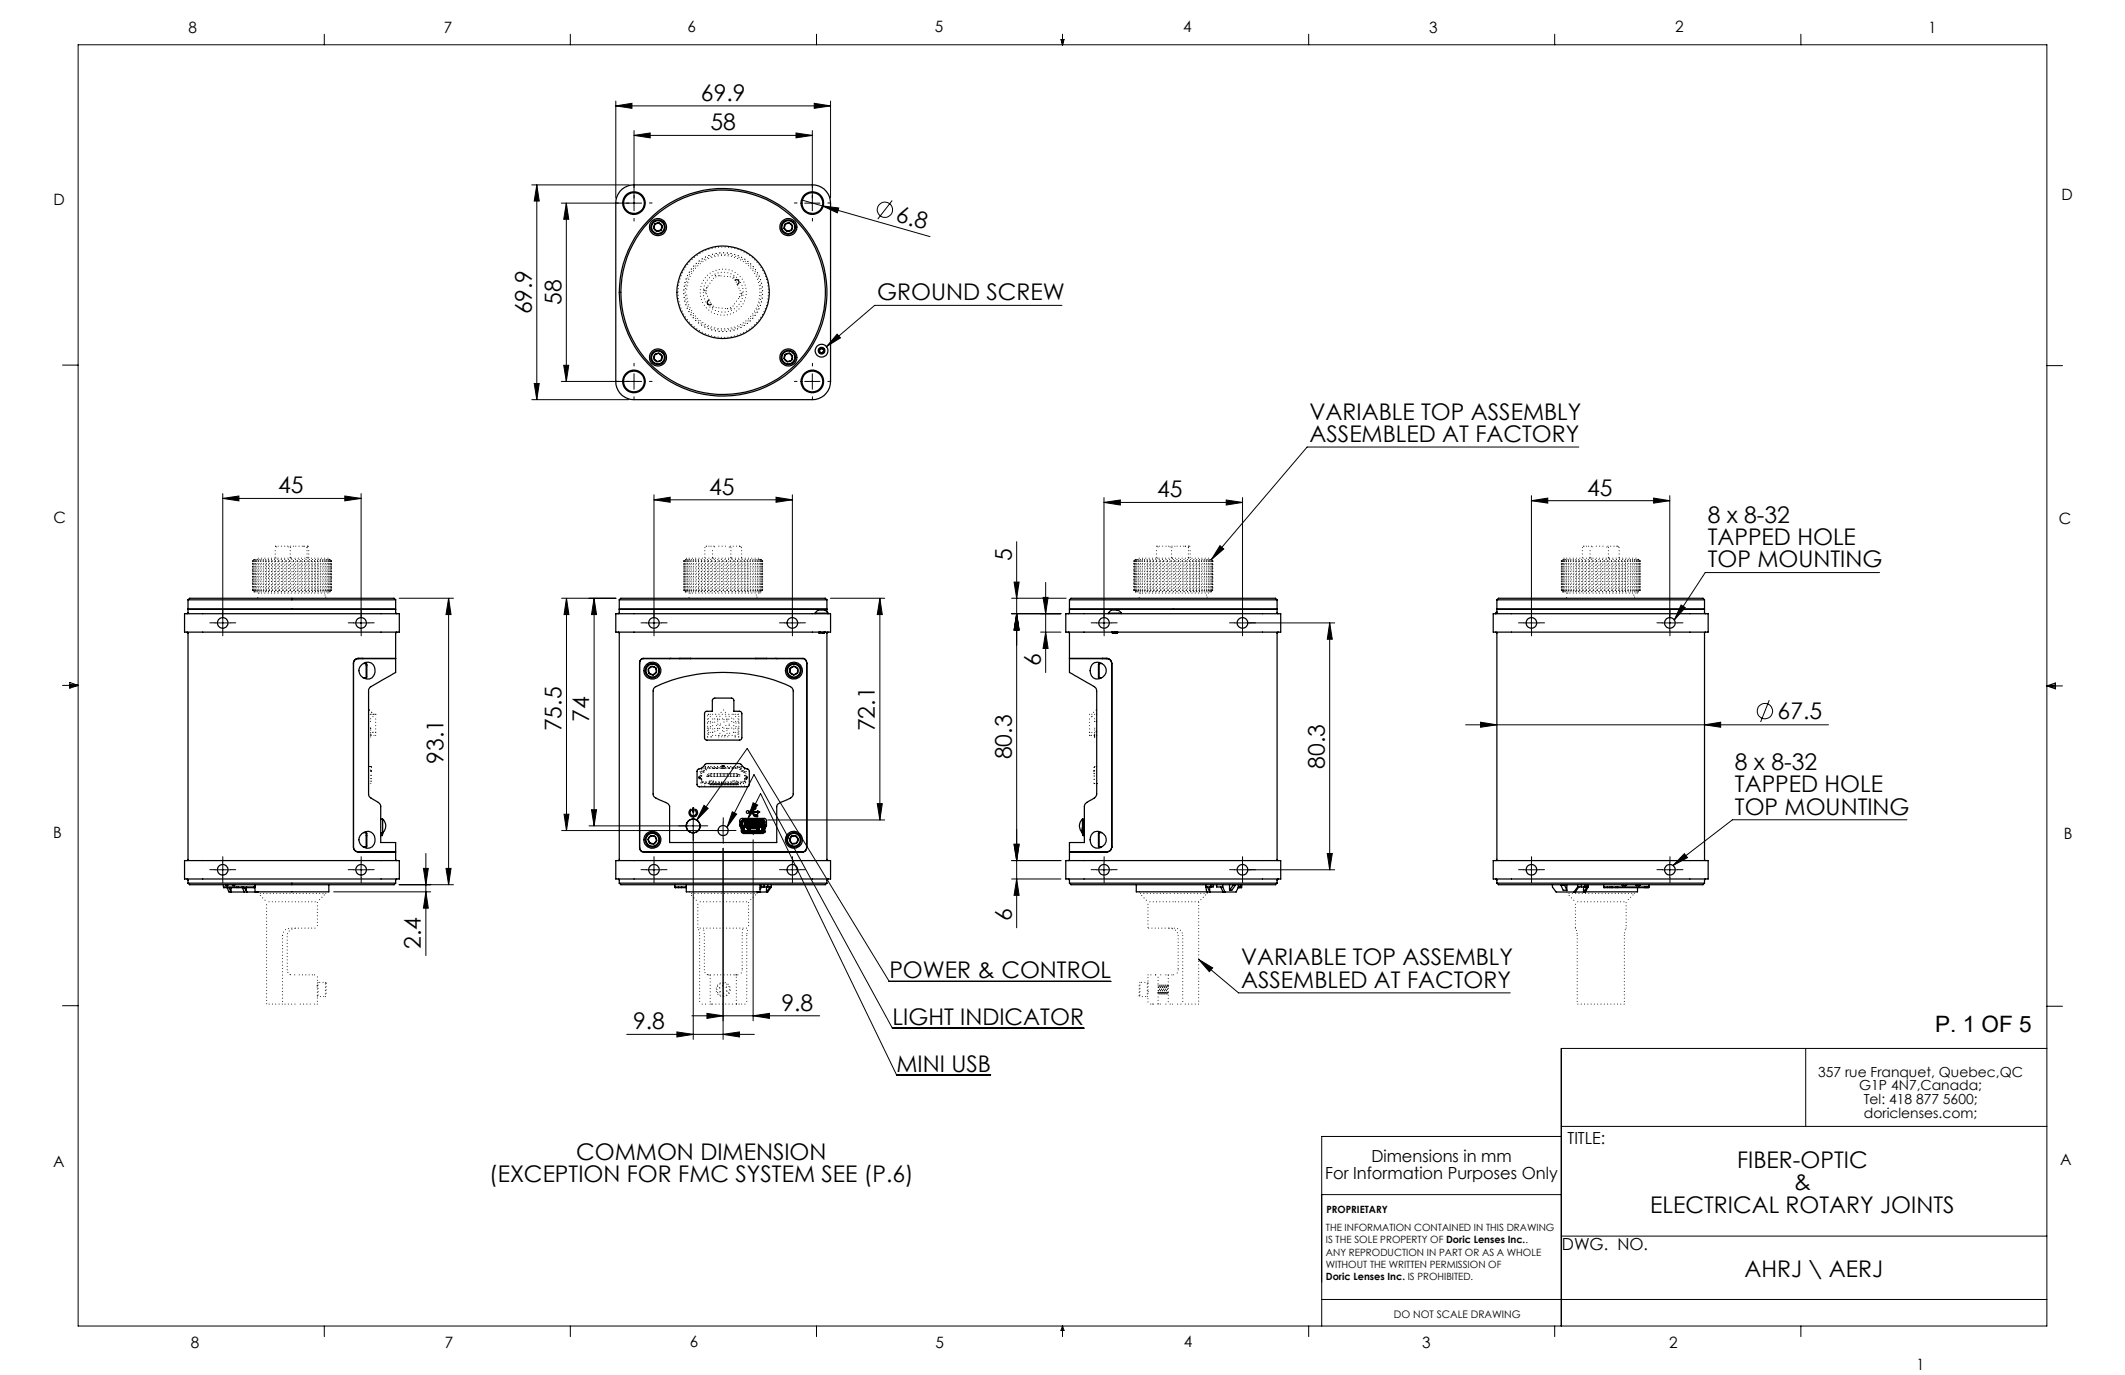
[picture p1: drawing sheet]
<svg xmlns="http://www.w3.org/2000/svg" width="432mm" height="279mm" viewBox="0 0 432 279" stroke-linecap="round" stroke-linejoin="round" font-family="sans-serif">
<defs><g id="words">
<g font-size="4.7">
<text x="142.4" y="20.5">69.9</text>
<text x="144.4" y="26.5">58</text>
<text x="181.8" y="45" transform="rotate(16 181.8 45)">6.8</text>
<text x="108.1" y="63.9" transform="rotate(-90 108.1 63.9)">69.9</text>
<text x="114.1" y="62" transform="rotate(-90 114.1 62)">58</text>
<text x="178.2" y="60.9">GROUND SCREW</text>
<text x="266.1" y="85.3">VARIABLE TOP ASSEMBLY</text>
<text x="266.1" y="89.8">ASSEMBLED AT FACTORY</text>
<text x="56.5" y="100.3">45</text>
<text x="144.1" y="100.5">45</text>
<text x="235.1" y="101.1">45</text>
<text x="322.5" y="100.7">45</text>
<text x="347" y="106.2">8 x 8-32</text>
<text x="205.6" y="113.9" transform="rotate(-90 205.6 113.9)">5</text>
<text x="347" y="110.7">TAPPED HOLE</text>
<text x="347" y="115.2">TOP MOUNTING</text>
<text x="211.5" y="135.4" transform="rotate(-90 211.5 135.4)">6</text>
<text x="114.1" y="148.6" transform="rotate(-90 114.1 148.6)">75.5</text>
<text x="119.7" y="146.7" transform="rotate(-90 119.7 146.7)">74</text>
<text x="177.8" y="148.6" transform="rotate(-90 177.8 148.6)">72.1</text>
<text x="361.2" y="146.2">67.5</text>
<text x="90.1" y="155.2" transform="rotate(-90 90.1 155.2)">93.1</text>
<text x="205.6" y="154.3" transform="rotate(-90 205.6 154.3)">80.3</text>
<text x="269.2" y="156.2" transform="rotate(-90 269.2 156.2)">80.3</text>
<text x="352.5" y="156.5">8 x 8-32</text>
<text x="352.5" y="161">TAPPED HOLE</text>
<text x="352.5" y="165.6">TOP MOUNTING</text>
<text x="205.6" y="187.2" transform="rotate(-90 205.6 187.2)">6</text>
<text x="85.5" y="192.9" transform="rotate(-90 85.5 192.9)">2.4</text>
<text x="252.2" y="196.2">VARIABLE TOP ASSEMBLY</text>
<text x="180.7" y="198.7">POWER &amp; CONTROL</text>
<text x="252.2" y="200.7">ASSEMBLED AT FACTORY</text>
<text x="128.7" y="209.2">9.8</text>
<text x="158.8" y="205.4">9.8</text>
<text x="181.4" y="208.3">LIGHT INDICATOR</text>
<text x="182.2" y="217.8">MINI USB</text>
<text x="117.1" y="235.6">COMMON DIMENSION</text>
<text x="353" y="237.3">FIBER-OPTIC</text>
<text x="99.4" y="240.2">(EXCEPTION FOR FMC SYSTEM SEE (P.6)</text>
<text x="364.5" y="241.9">&amp;</text>
<text x="335.3" y="246.4">ELECTRICAL ROTARY JOINTS</text>
<text x="354.5" y="259.4">AHRJ \ AERJ</text>
</g>
<text font-size="4.6" x="393.2" y="209.7">P. 1 OF 5</text>
<g font-size="3.4">
<text x="318.5" y="232.4">TITLE:</text>
<text x="269.3" y="239.6">For Information Purposes Only</text>
<text x="278.7" y="236">Dimensions in mm</text>
<text x="317.4" y="254.1">DWG. NO.</text>
</g>
<g font-size="3.2">
<text x="38.3" y="6.7">8</text>
<text x="90.2" y="6.7">7</text>
<text x="139.7" y="6.5">6</text>
<text x="190" y="6.5">5</text>
<text x="240.4" y="6.6">4</text>
<text x="290.4" y="6.7">3</text>
<text x="340.4" y="6.5">2</text>
<text x="391.9" y="6.7">1</text>
<text x="10.9" y="41.6">D</text>
<text x="418.9" y="40.7">D</text>
<text x="10.8" y="106.3">C</text>
<text x="418.4" y="106.4">C</text>
<text x="10.8" y="170.2">B</text>
<text x="419.4" y="170.6">B</text>
<text x="10.8" y="237.2">A</text>
<text x="418.6" y="236.8">A</text>
<text x="38.8" y="273.8">8</text>
<text x="90.4" y="273.8">7</text>
<text x="140.2" y="273.8">6</text>
<text x="190.1" y="273.9">5</text>
<text x="240.5" y="273.8">4</text>
<text x="289" y="273.9">3</text>
<text x="339.1" y="273.8">2</text>
<text x="389.5" y="278.4">1</text>
</g>
<g font-size="2.8">
<text x="369.5" y="218.8">357 rue Franquet, Quebec,QC</text>
<text x="377.8" y="221.6">G1P 4N7,Canada;</text>
<text x="378.7" y="224.4">Tel: 418 877 5600;</text>
<text x="378.8" y="227.2">doriclenses.com;</text>
</g>
<text font-size="2.1" x="283.2" y="267.8">DO NOT SCALE DRAWING</text>
<g font-size="2">
<text x="269.4" y="250.1">THE INFORMATION CONTAINED IN THIS DRAWING</text>
<text x="269.5" y="246.5">PROPRIETARY</text>
<text x="269.4" y="252.6">IS THE SOLE PROPERTY OF Doric Lenses Inc..</text>
<text x="269.4" y="255.1">ANY REPRODUCTION IN PART OR AS A WHOLE</text>
<text x="269.4" y="257.6">WITHOUT THE WRITTEN PERMISSION OF</text>
<text x="269.4" y="260.2">Doric Lenses Inc. IS PROHIBITED.</text>
</g>
</g></defs>
<g fill="none" stroke="#000" stroke-width=".2">
<path d="M15.9 9.1h400v260.4h-400zM65.9 6.9v2.2M115.9 6.9v2.2M165.9 6.9v2.2M215.6 8h.6l-.3 1.1zM215.7 8l.2 1.1M215.9 6.9v2.2M216 8l-.1 1.1M265.9 6.9v2.2M315.9 6.9v2.2M365.9 6.9v2.2M108.1 37.6h19.7"/>
<path d="M109.1 37.6l.5 3.3h-1.1zM109.1 37.6v43.6M125.1 21.5l3.3-.5v1zM125.1 20.5v19.8M125.1 21.5h43.7M128.8 27.5l3.3-.5v1zM128.8 26.5v16.3M128.8 27.5h36.3M161.7 27l3.4 .5-3.4 .5zM165.1 26.5v16.3M165.5 21l3.3 .5-3.3 .5zM168.8 20.5v19.8"/>
<path d="M114.1 41.3h13.7M115.1 41.3v36.2M115.1 41.3l.5 3.3h-1.1zM127.2 41.3h3.2M163.1 40.7l25.9 7.4M163.5 41.3h3.1M167.1 41.8l3.3 .5-.3 1zM181.3 40.7l-2.9 3.8M12.7 74.2h3.2M108.5 77.9h1.1l-.5 3.3zM114.5 74.2h1.1l-.5 3.3zM128.8 76v3.1"/>
<path d="M130.4 77.5h-16.3M163.5 77.5h3.1M165.1 76v3.1M170.1 67.9l.7 .8-2.8 1.7zM215.8 62.1h-38.1l-9.7 8.3M415.9 74.3h3.2M108.1 81.2h19.7M320.8 90.8h-55.2l-19.5 22.9M45.3 101.3l3.2-.5v1zM45.3 100.3v27.8M45.3 101.3h28.1M70.1 100.8l3.3 .5-3.3 .5z"/>
<path d="M73.4 100.3v27.8M132.9 101.6l3.3-.6v1.1zM132.9 100.5v27.6M132.9 101.6h28.1M157.7 101l3.3 .6-3.3 .5zM161 100.5v27.6M206.1 118.3h1l-.5 3.3zM206.6 110.1v78.4M212.5 118.4v18.3M224.3 102.1l3.3-.5v1zM224.3 101.1v27M224.3 102.1h28.2"/>
<path d="M247.9 110.9l.8 .6-2.6 2.2zM249.2 101.6l3.3 .5-3.3 .5zM252.5 101.1v27M311.2 101.7l3.3-.5v1zM311.2 100.7v27.4M311.2 101.7h28.1M336 101.2l3.3 .5-3.3 .5zM339.3 100.7v27.4M381.9 116.3h-35.4l-6.3 9.7M12.7 139.3h3.2M14.2 139.1l1.7 .2M14.2 138.7l1.7 .6-1.7 .5z"/>
<path d="M15.9 139.3l-1.7 .3M43.7 126.6h3.1M71.8 126.6h3.1M81.1 121.6h11M91.2 121.6v58.2M91.2 121.6l.5 3.3h-1.1zM114.1 121.6h11.1M115.1 121.6v47.2M115.1 121.6l.5 3.3h-1zM120.7 121.6v46.2M120.7 121.6l.5 3.3h-1zM131.3 126.6h3.1"/>
<path d="M159.5 126.6h3.1M168.7 121.6h11.1M178.8 121.6l.5 3.3h-1zM178.8 121.6v45M205.6 124.7h10M205.6 121.6h11M206.6 124.7l.5 3.3h-1zM211.5 128.4h4.1M211.9 121.4h1.1l-.5 3.3zM212.5 128.4l.5 3.4h-1.1zM222.8 126.6h3.1M250.9 126.6h20.3"/>
<path d="M270.2 126.6l.5 3.3h-1zM270.2 126.6v50.1M309.6 126.6h3.1M337.7 126.6h3.2M341.6 122.9l.8 .6-2.2 2.5zM415.9 139.4h3.2M415.9 139.4l1.8-.6v1.2zM415.9 139.4l1.8 .3M417.7 139.2l-1.8 .2M297.8 147.3h73.7M300.8 146.8l3.4 .5-3.4 .5zM346.4 147.3l3.2-.5v1z"/>
<path d="M359.5 142.3l-1.7 4.4M43.7 176.7h3.1M45.3 175.2v3.1M71.8 176.7h3.1M73.4 175.2v3.1M81.1 179.8h11M86 176.5h1l-.5 3.3zM86.5 173.4v20.8M90.6 176.5h1.1l-.5 3.3zM114.6 165.5h1l-.5 3.3zM120.2 164.5h1l-.5 3.3zM131.3 176.7h3.1"/>
<path d="M132.9 175.2v3.1M140.9 166.3v44.9M141.6 166.7l10.2-14.6 28.9 47.3h45M142.4 167.8h-22.7M143.1 163.7l.8 .6-2.3 2.4zM146.9 172.4v38.8M146.9 167.2v3.1M147.7 168.1l5.5-10.7 28.1 51.5h38.9M148.5 168.8h-34.4M148.8 165l.9 .4-2 2.7zM152 166.3l2.6-5 27.6 57.1h19.1M153 163.1l1 .5-2 2.7z"/>
<path d="M153 170.6v36.8M156 166.6h23.8M159.5 176.7h3.1M161 175.2v3.1M178.3 163.3h1l-.5 3.3zM205.6 178.6h10M205.6 174.9h10M206.1 171.6h1l-.5 3.3zM206.6 178.6l.5 3.3h-1zM222.8 176.7h3.1M224.3 175.2v3.1M250.9 176.7h20.3"/>
<path d="M252.5 175.2v3.1M269.7 173.4h1l-.5 3.3zM309.6 176.7h3.1M311.2 175.2v3.1M337.7 176.7h3.2M339.3 175.2v3.1M342.3 173.5l.6 .8-2.9 1.6zM387.5 166.6h-35.5l-12 9.3M67.8 181.2h19.7M86.5 181.2l.5 3.3h-1zM243.6 194.9l2.8 1.8-.7 .7zM243.6 194.9l8.1 6.9h55.2"/>
<path d="M12.7 204.4h3.2M127.4 210.2h25.9M137.5 209.7l3.4 .5-3.4 .5zM140.6 206.4h25.9M143.7 205.9l3.2 .5-3.2 .5zM146.9 210.2l3.3-.5v1zM153 206.4l3.4-.5v1zM366.9 213v15.9M415.9 204.5h3.2M415.9 213h-98.6v56.5M317.3 228.9h98.6M317.3 230.9h-48.7v38.6"/>
<path d="M268.6 242.7h48.7M317.3 251.2h98.6M65.9 269.5v2.1M115.9 269.5v2.1M165.9 269.5v2.1M215.9 269.5v2.1M215.9 269.5l.3 .8h-.6zM265.9 269.5v2.1M268.6 264.1h147.3M315.9 269.5v2.1M365.9 269.5v2.1"/>
<circle cx="179.8" cy="42.6" r="1.56"/>
<circle cx="358.6" cy="144.5" r="1.56"/>
</g>
<path d="M153.1 169.6v-4.8" fill="none" stroke="#000" stroke-width=".2" stroke-dasharray="15.2 1.3 1.3 1.3" stroke-dashoffset="14.7"/>
<g fill="none" stroke="#000" stroke-width=".2" stroke-dasharray="15.2 1.3 1.3 1.3">
<path d="M128.8 38.1v-.5M165.1 38.1v-.5M125.7 41.2h-.5M128.8 44.4v.5M132 41.2h.5M162 41.2h-.6M165.1 44.4v.5M168.2 41.2h.6M125.7 77.5h-.5M128.8 74.4v-.6M132 77.5h.5M162 77.5h-.6"/>
<path d="M165.1 74.4v-.6M168.2 77.5h.6M128.8 80.6v.6M165.1 80.6v.6M43.7 126.6h-1.1M45.3 125v-1.1M45.3 128.1v1.1M46.8 126.6h1.1M71.8 126.6h-1M73.4 125v-1.1M73.4 128.1v1.1M75 126.6h1"/>
<path d="M131.3 126.6h-1M132.9 125v-1.1M132.9 128.1v1.1M134.5 126.6h1M159.5 126.6h-1.1M161 125v-1.1M161 128.1v1.1M162.6 126.6h1.1M222.8 126.6h-1.1M224.4 125v-1.1M224.4 128.1v1.1M225.9 126.6h1.1"/>
<path d="M250.9 126.6h-1.1M252.5 125v-1.1M252.5 128.1v1.1M254 126.6h1.1M309.6 126.6h-1M311.2 125v-1.1M311.2 128.1v1.1M312.8 126.6h1.1M337.8 126.6h-1.1M339.3 125v-1.1M339.3 128.1v1.1M340.9 126.6h1.1"/>
<path d="M43.7 176.7h-1.1M45.3 175.2v-1.1M45.3 178.3v1.1M46.8 176.7h1.1M71.8 176.7h-1M73.4 175.2v-1.1M73.4 178.3v1.1M75 176.7h1M131.3 176.7h-1M132.9 175.2v-1.1M132.9 178.3v1.1M134.5 176.7h1"/>
<path d="M139.3 167.8h-1.4M140.9 166.2v-1.3M140.9 169.4v1.4M142.4 167.8h1.4M145.4 168.8h-1M147 167.2v-1M147 170.3v1M148.5 168.8h1.1M159.5 176.7h-1.1M161 175.2v-1.1M161 178.3v1.1M162.6 176.7h1.1"/>
<path d="M222.8 176.7h-1.1M224.4 175.2v-1.1M224.4 178.3v1.1M225.9 176.7h1.1M250.9 176.7h-1.1M252.5 175.2v-1.1M252.5 178.3v1.1M254 176.7h1.1M309.6 176.7h-1M311.2 175.2v-1.1M311.2 178.3v1.1M312.8 176.7h1.1"/>
<path d="M337.8 176.7h-1.1M339.3 175.2v-1.1M339.3 178.3v1.1M340.9 176.7h1.1"/>
</g>
<g fill="#000">
<path d="M167.1 41.8l3.3 .5-.3 1z"/>
<path d="M132.9 101.6l3.3-.6v1.1zM157.7 101l3.3 .6-3.3 .5zM224.3 102.1l3.3-.5v1zM249.2 101.6l3.3 .5-3.3 .5zM311.2 101.7l3.3-.5v1zM336 101.2l3.3 .5-3.3 .5zM45.3 101.3l3.2-.5v1zM70.1 100.8l3.3 .5-3.3 .5z"/>
<path d="M178.8 121.6l.5 3.3h-1zM178.3 163.3h1l-.5 3.3zM115.1 121.6l.5 3.3h-1zM114.6 165.5h1l-.5 3.3zM120.7 121.6l.5 3.3h-1zM120.2 164.5h1l-.5 3.3zM115.1 41.3l.5 3.3h-1.1zM114.5 74.2h1.1l-.5 3.3zM109.1 37.6l.5 3.3h-1.1zM108.5 77.9h1.1l-.5 3.3zM270.2 126.6l.5 3.3h-1zM269.7 173.4h1l-.5 3.3zM206.1 118.3h1l-.5 3.3zM206.6 124.7l.5 3.3h-1zM206.6 124.7l.5 3.3h-1zM206.1 171.6h1l-.5 3.3zM91.2 121.6l.5 3.3h-1.1zM90.6 176.5h1.1l-.5 3.3zM86 176.5h1l-.5 3.3zM86.5 181.2l.5 3.3h-1z"/>
<path d="M153 163.1l1 .5-2 2.7zM148.8 165l.9 .4-2 2.7zM143.1 163.7l.8 .6-2.3 2.4zM170.1 67.9l.7 .8-2.8 1.7zM247.9 110.9l.8 .6-2.6 2.2zM243.6 194.9l2.8 1.8-.7 .7zM341.6 122.9l.8 .6-2.2 2.5zM342.3 173.5l.6 .8-2.9 1.6z"/>
<path d="M206.6 178.6l.5 3.3h-1zM206.1 171.6h1l-.5 3.3zM212.5 128.4l.5 3.4h-1.1zM211.9 121.4h1.1l-.5 3.3z"/>
<path d="M146.9 210.2l3.3-.5v1zM137.5 209.7l3.4 .5-3.4 .5zM346.4 147.3l3.2-.5v1zM300.8 146.8l3.4 .5-3.4 .5z"/>
<path d="M143.7 205.9l3.2 .5-3.2 .5zM153 206.4l3.4-.5v1zM128.8 27.5l3.3-.5v1zM161.7 27l3.4 .5-3.4 .5zM125.1 21.5l3.3-.5v1zM165.5 21l3.3 .5-3.3 .5z"/>
</g>
<g fill="none" stroke="#000" stroke-width=".25">
<path d="M126 38.9a3.8 3.8 0 0 1 2.8-1.3h36.3a3.6 3.6 0 0 1 3.7 3.7v36.2a3.7 3.7 0 0 1-3.7 3.7h-36.3a3.6 3.6 0 0 1-3.7-3.7v-36.2a3.7 3.7 0 0 1 .9-2.4zM132.9 46.4l.6 .6M132.9 46.4l.2 .4 .4 .2M133.1 45.5l-.2 .4v.5M133.1 45.5l-.2 .9M133.9 45.3l-.8 .2M133.9 45.3l.6 .6M133.9 45.3l.4 .2 .2 .4M134.3 46.7l-.8 .3M134.5 45.9l-.2 .8M134.5 45.9v.5l-.2 .3M149.4 56.9a.5 .5 0 0 1 .7 .2 .5 .5 0 0 1-.3 .7"/>
<path d="M159.3 46.4l.3 .4 .4 .2M159.3 46.4l.7 .6M159.6 45.5l-.3 .9M159.6 45.5l-.3 .4v.5M160.4 45.3l-.8 .2M160.4 45.3l.6 .6M160.4 45.3l.3 .1 .3 .5M160.8 46.7l-.8 .3M161 45.9v.6l-.2 .2M161 45.9l-.2 .8M132.9 72.9l.6 .6M132.9 72.9l.2 .4 .4 .2"/>
<path d="M133.1 72l-.2 .9M133.1 72l-.2 .4v.5M133.9 71.8l-.8 .2M133.9 71.8l.4 .2 .2 .4M133.9 71.8l.6 .6M134.3 73.2l-.8 .3M134.5 72.4l-.2 .8M134.5 72.4v.4l-.2 .4M144.1 61a.49 .49 0 0 0-.3 .7 .49 .49 0 0 0 .7 .2M159.3 72.9l.3 .4 .4 .2M159.3 72.9l.7 .6M159.6 72l-.3 .9"/>
<path d="M159.6 72l-.3 .4v.5M160.4 71.8l-.8 .2M160.4 71.8l.3 .1 .3 .5M160.4 71.8l.6 .6M160.8 73.2l-.8 .3M161 72.4v.6l-.2 .2M161 72.4l-.2 .8M166.5 71.3l.3 .4M166.7 70.9l-.2 .4M167.1 70.8l-.4 .1M167.1 70.8l.3 .4M167.2 71.6l-.4 .1"/>
<path d="M167.4 71.2l-.2 .4M37.5 124.7h43.6v3.7h-43.6zM38 128.4l.2 .2v46.1l-.2 .2M38.2 121.9v2.7l-.2 .1M38.2 123.8h42.2zM38.2 121.9l.3-.3h40.9a.91 .91 0 0 1 1 .3M38.2 121.9h42.2M71.8 134.8a.93 .93 0 0 1 1-1h7.6v2.8l-3.4 2a4.6 4.6 0 0 0-2 1.3l-.1 .3v21.3a1.25 1.25 0 0 0 1 1l.5 .3a1.29 1.29 0 0 1 1 1.1v7.3h3v1.9h-6.5a2.34 2.34 0 0 1-1.8-.3l-.3-.7M72.5 133.8h1.3M73.6 135a1.63 1.63 0 0 1 2.1-.1 1.63 1.63 0 0 1 .4 2.1 1.66 1.66 0 0 1-1.9 .9 1.66 1.66 0 0 1-1.3-1.6l.3-.8zM73.7 133.8h.1M73.8 133.8h.1"/>
<path d="M73.8 137.7h.6M73.9 134.8h.5M74.4 134.8v2.9M74.4 134.8l.1 .2v2.6l-.1 .1M80.4 121.9v2.6l.2 .2M80.6 128.4l-.2 .3v5.1h-6.5a2.34 2.34 0 0 0-1.8 .2l-.3 .8v37.4a.97 .97 0 0 0 1 .9h7.6v1.6l.2 .2M125.1 124.7h43.7v3.7h-43.7zM125.6 128.4l.2 .2v46.1l-.2 .2M125.8 121.9v2.7l-.2 .1M125.8 123.8h42.2zM125.8 121.9h42.2M125.8 121.9l.4-.3h40.9a.81 .81 0 0 1 .9 .3"/>
<path d="M130 134.8a.86 .86 0 0 1 .7-1h32.5a.89 .89 0 0 1 .7 1M130.4 133.8h32.8a.93 .93 0 0 1 .7 1v37.6a.79 .79 0 0 1-.7 .7h-32.5a.86 .86 0 0 1-.7-.9v-37.4l.1-.6zM131.8 136l-.1 .3 .2 .5M131.8 136l.1 .8M131.9 136.8l.8 .3M131.9 136.8l.4 .3h.4M132.4 135.4l.6 .1 .2 .2M132.4 135.4l.8 .3M132.4 135.4l-.4 .2-.2 .4M132.4 135.4l-.6 .6M133 139.7a33.7 33.7 0 0 1 27.6-.2l.6 .7-.1 21.4a1.64 1.64 0 0 1-1.1 .9l-.7 .3a1.62 1.62 0 0 0-1.5 1v7.4h-21.7v-7.3a1.11 1.11 0 0 0-.8-.8l-.7-.3a2.54 2.54 0 0 1-1.9-1.3v-21.1zM133.2 135.7l.2 .9"/>
<path d="M133.2 135.7l.2 .4v.5M133.4 136.6l-.7 .5M133.4 136.6l-.2 .2-.5 .3M136.3 133.8h-.3M138.1 133.8h2.2M138.1 133.8h.1M138.2 133.8h-.1M140.3 133.8h.1M153.5 133.8h2.3M153.5 133.8h.1M153.6 133.8h-.1M155.7 133.8h.1"/>
<path d="M155.8 133.8h.1M157.6 133.8h.4M160.5 136.7l.8 .4M160.5 136.7l.3 .2 .5 .2M160.6 135.8l-.1 .9M160.6 135.8l-.2 .4 .1 .5M161.3 135.4l.8 .5M161.3 135.4l.4 .1 .4 .4M161.3 135.4l-.7 .4M161.3 135.4l-.4 .1-.3 .3M162.1 135.9l.1 .3-.1 .5M162.1 135.9v.8"/>
<path d="M162.1 136.7l-.8 .4M162.1 136.7l-.4 .3-.4 .1M165.6 124.6l.2-.2a1.8 1.8 0 0 1 2.2-.2l.2 .4M165.6 124.6h2.6M165.6 124.6v.1M166.4 128.4h.1M166.6 128.4l-.2 .2M167.2 128.7l.4-.3-1.3 .2 1.1 .1M167.2 128.7h.2M167.4 128.7h.1M167.5 128.6l-.3 .1M168 121.9v2.4"/>
<path d="M168.2 124.6v.1M168.2 124.7h.1M168.3 128.4l-.3 .3v46l.3 .2M216.6 124.7h43.6v3.7h-43.6zM217.1 128.4l.2 .3v5.1h7.6a1.02 1.02 0 0 1 1 1l-.1 37.6a.96 .96 0 0 1-.9 .7h-7.6v1.6l-.2 .2M217.3 121.9v2.6l-.2 .2M217.3 123.8h42.2zM217.3 121.9l.3-.3h41.6l.3 .3M217.3 121.9h42.2M222 135a1.7 1.7 0 0 1 2.4 .1 1.7 1.7 0 0 1-.2 2.4 1.7 1.7 0 0 1-2.4-.2 2.1 2.1 0 0 1 .2-2.3zM223.3 134.8v2.9M223.3 134.8l-.1 .2v2.6l.1 .1"/>
<path d="M223.3 134.8h.6M223.3 137.7h.5M223.9 133.8h1.3M223.9 133.8h.1M224 133.8h-.1M225.2 124.6l.2-.2a1.77 1.77 0 0 1 2.2-.1l.2 .3M225.2 124.6h2.6M225.2 124.6v.1M225.9 128.5l1-.1-.8 .3M225.9 128.5l.2 .2 1-.1M225.9 134.8l-.1-.3a.96 .96 0 0 0-.9-.7h-7.6v2.8l5.1 2.9 .4 .5v.4v20.9l-.3 .7-.7 .5a2.21 2.21 0 0 0-1.5 1.3v7.4h-3v1.9h7.6a1.02 1.02 0 0 0 1-1M226 128.4l-.1 .1"/>
<path d="M226.1 128.7h.3M227.1 128.6l-.7 .1M227.2 128.4l-1.1 .3M227.8 124.6v.1M259.5 121.9v2.7l.3 .1M259.8 128.4l-.3 .2v46.1l.3 .2M303.4 124.7h43.7v3.7h-43.7zM303.9 128.4l.3 .3v46l-.3 .2M304 124.6h.1M304.2 124.3l-.2 .3M304.2 121.9v2.6l-.3 .2 .1-.1M304.2 123.8h42.2z"/>
<path d="M304.2 121.9h42.2M304.2 121.9a1.12 1.12 0 0 1 1.3-.3h40.5l.4 .3M346.4 121.9v2.7l.2 .1M346.6 128.4l-.2 .2v46.1l.2 .2M141.7 156.5l1-.5 .8-.8h6.8l1 .9 .7 .2 .3 .4v2.8l-.5 .4h-9.8l-.4-.4zM142 157.9h.2M142 158h.2M142.1 158.2h.1M144.9 142l.3-.1h3.4l.4 .1 .1 .3v2.2h1.3l.3 .4v5.1l-.2 .3-7 .1-.3-.2v-5.3l.3-.4h1.2v-2.2zM146.5 156.1h.8M146.6 155.7h.6M146.8 155.6h.3"/>
<path d="M151.6 157.9h.2M151.6 158h.3M151.6 158.2h.2M37.5 174.9h43.6v3.7h-43.6zM38 178.6l.2 .2v.7M38.2 179.5h42.2M38.2 179.5l.3 .3h40.9a.91 .91 0 0 0 1-.3M45.4 179.8v.4M45.8 179.8l.1 .2h.3M46.1 179.8l.1 .2M46.3 179.8l-.1 .2M47.2 179.8l.1 .2h.3"/>
<path d="M47.5 179.8l.1 .2M47.7 179.8l-.1 .2M51.8 179.8v.4M51.8 179.8v1.4h15v-1.4M73.3 173.1h.1M73.6 169.4a1.64 1.64 0 0 1 2.1-.1 1.64 1.64 0 0 1 .4 2.1 1.66 1.66 0 0 1-2.5 .5 1.66 1.66 0 0 1 0-2.5zM73.8 172.1h.6M73.9 169.2h.5M74.4 169.2v2.9M74.4 169.2l.1 .1v2.6l-.1 .2M74.5 173.1h.1M77.4 169.2h.4"/>
<path d="M77.4 166.4h.4M77.4 169.8h.2M77.6 169.2v.6M77.8 166.4a1.85 1.85 0 0 1 0 2.8M77.8 166.4v2.8M77.9 169.1l-.3 .7M80.6 178.6l-.2 .2v.7M125.1 174.9h43.7v3.7h-43.7zM125.6 178.6l.2 .2v.7M125.8 179.5h42.2M125.8 179.5l.4 .3h40.9a.81 .81 0 0 0 .9-.3M130 172.1v.3a.79 .79 0 0 0 .7 .7h32.5a.93 .93 0 0 0 .7-1"/>
<path d="M131.7 170.5l.3 .8M131.7 170.5l.1 .5 .2 .3M132 171.3l.9 .1M132 171.3l.3 .2 .6-.1M132.3 169.9l.8 .1M132.3 169.9l.4-.1 .4 .2M132.3 169.9l-.6 .6M132.3 169.9l-.4 .2-.2 .4M133.1 170l.2 .2 .1 .6M133.1 170l.3 .8M133.4 170.8l-.2 .4-.3 .2M133.4 170.8l-.5 .6"/>
<path d="M135.9 173.1h.4M137.1 179.8v.4M139.5 179.8v1.4h14.9v-1.4M140.2 164.5h.3a.67 .67 0 0 0-.2 1 .67 .67 0 0 0 1 .1 .67 .67 0 0 0 0-1v-.1a.84 .84 0 0 1 .1 1.4 .84 .84 0 0 1-1.3-.4l-.1-.4zM140.8 164.2l.1-.1 .1 .2-.1 .7-.2-.2zM141.1 173.1h.1M150.4 167.8h.2M150.4 166.5l.3-.2 4.8 .1 .3 .3v1.1l-.4 .5v.8l-.4 .3-4-.1-.3-.2-.1-.8-.3-.6zM150.6 167.5l.4 .6v1M150.6 167.7v.4M150.6 167.5h.1M150.6 168.1h.1"/>
<path d="M150.6 167.7h.1M150.7 169h.2M150.9 166.9l.1-.1h4l.3 .2v.6l-.3 .4v.7l-.2 .2h-3.5l-.2-.3v-.6l-.3-.4zM150.9 168.8l-.2 .3M151 168.6l.1 .4 .3 .1M151 168.6l.2 .4M151 168.3h.1M151 168.6l-.1 .5M151.1 166.6l-.4 .1-.1 .3v1.3M151.1 166.9l-.2 .1v.6l.3 .4v.7l.2 .1M151.1 166.6h3.9M151.1 166.9h3.9"/>
<path d="M151.1 166.6h.1M151.1 166.9l-.2 .2M151.2 169h.1M151.2 166.6h.1M151.3 167.2h.2v.6h-.2zM151.3 166.6h.1M151.3 168.8h.1M151.3 166.9l.1 .1M151.4 167h.4M151.4 166.9h.1M151.4 166.9v.1M151.5 167.8h.1"/>
<path d="M151.6 167.9h.3M151.6 167.5v.6M151.6 167.5l.1 .1M151.6 167.5h2.8M151.6 168.1h.1M151.6 168.1l.3 .4M151.6 167.5h.1M151.7 167.6v.5M151.7 167.6h2.7M151.7 168.1l.2 .4M151.8 166.9h.1M151.8 166.9v.1l.1-.1"/>
<path d="M151.8 164.7l.6 .2 .5-.7 .3-.1a.19 .19 0 0 1 .3 0 .19 .19 0 0 1 0 .3 .19 .19 0 0 1-.3 0h-.2l-.4 .5h1.4v-.1l.4 .2-.4 .2v-.1h-1l.4 .6 .6-.1v.3l-.7-.1-.5-.7h-.6a.3 .3 0 0 1-.4 .1 .3 .3 0 0 1 0-.5zM151.8 166.6h.1M151.9 167.7h.3v.5h-.3zM151.9 167.5v-.4h.3v.4M151.9 167.8h.1M151.9 167.7h.1M151.9 168.5h.1M151.9 167.4v.1M151.9 167.5v-.2v.2M151.9 167.5h.1M151.9 167.3h.2v.2M151.9 168.5h.4"/>
<path d="M151.9 167.8h.2M151.9 167.7v.1M152 166.6h.1M152.1 167.8h.1M152.1 167.7v.1M152.2 166.6h.1M152.2 167.9h.2M152.2 168.2h.1M152.2 167.5h.1M152.3 166.6h.1M152.3 168.5h.1M152.4 167.7h.3v.5h-.3z"/>
<path d="M152.4 168.3h1.3M152.4 168.3l-.1 .2M152.4 168.3v.1M152.4 166.9l.2 .2M152.4 168.4l-.1 .1M152.4 168.4h1.3M152.4 166.6h.2M152.4 167.8h.1M152.4 167.7h.1M152.4 167.5h.1M152.4 167.3h.2v.2M152.4 167.4v.1"/>
<path d="M152.4 167.5v-.2v.2M152.4 167.8h.2M152.4 167.7v.1M152.5 167.1h-.1v.4M152.6 167.1h.9M152.6 167.8h.1M152.6 167.7v.1M152.7 167.9h.2M152.7 167.2v.3M152.7 168.2h.1M152.7 167.5h.1M152.8 173.1h.1"/>
<path d="M152.9 167.7h.3v.5M152.9 167.2v.3M152.9 167.8h.1M152.9 167.7h.1M152.9 167.4v.1M152.9 167.3v.2M152.9 167.5h.1M152.9 167.3h.2v.2M152.9 167.7v.5h.3M152.9 167.8h.2M153 168.9h.1M153 169.1h.1"/>
<path d="M153 168.9v.2M153.1 167.8h.1M153.1 167.7v.1M153.2 167.9h.2M153.2 167.2v.3M153.2 168.2h.1M153.2 167.5h.1M153.4 167.7h.3v.5h-.3zM153.4 167.2v.3M153.4 167.8h.1M153.4 167.7h.1M153.4 167.4v.1"/>
<path d="M153.4 167.5v-.2v.2M153.4 167.5h.1M153.4 167.3h.2v.2M153.4 167.8h.2M153.4 167.7v.1M153.5 166.6h.1M153.5 167.1h.2v.4M153.6 167.8h.1M153.6 167.7v.1M153.7 166.9l-.2 .2M153.7 168.4l.1 .1M153.7 167.9h.2"/>
<path d="M153.7 168.3l.1 .2M153.7 168.3v.1M153.7 168.2h.1M153.7 167.5h.1M153.8 166.6h.1M153.8 168.5h.1M153.8 168.5h.3M153.9 167.5v-.4h.3v.4M153.9 167.7h.3v.5h-.3zM154 166.6h.1M154 167.8h.1M154 167.7h.1"/>
<path d="M154 167.5h.1M154 167.3h.1v.2M154 167.4v.1M154 167.5v-.2v.2M154 167.7v.1M154.1 166.6h.1M154.1 167.8h.1M154.1 168.5h.1M154.1 167.7v.1M154.2 166.6h.1M154.2 166.9l.1 .1v-.1M154.2 167.9h.3"/>
<path d="M154.2 168.2h.1M154.2 167.5h.1M154.2 167h.5M154.3 166.9h.1M154.4 167.6v.5M154.4 167.5v.6M154.4 168.1l-.3 .4M154.4 168.1h.1M154.4 167.5h.1M154.4 167.6h.1M154.6 167.2h.2v.6h-.2zM154.6 166.6h.2"/>
<path d="M154.6 166.9h.1M154.6 166.9l.1 .1M154.6 179.8v.4M154.7 169.1l.2-.1 .3-.4v.5M154.7 166.9v.1M154.8 166.6h.2M154.8 166.6h.1M154.8 167.8h.1M155 166.9l.2 .2M155 166.6l.3 .1 .1 .3v1.3M155 166.9l.2 .1M155 166.6l.2 .1"/>
<path d="M155.1 166.9l.1 .1M155.1 168.3h.1M155.2 167.7l-.3 .2v.8l-.2 .1h-3.3M155.2 167.5v.2M155.2 167.5h.1M155.2 167v.5M155.2 169h.1M155.2 166.7h.1M155.3 179.8v.4M155.4 169.1l-.2-.3 .2 .3h-4.7M155.4 169.1h.1M155.4 167.5l-.3 .6v1"/>
<path d="M155.4 167.8h.3M156 179.8v.4M156.7 179.8v.4M157.9 173.1h-.3M160.5 170.7l.5 .7M160.5 170.7v.4l.5 .3M160.8 169.9l-.3 .5v.3M160.8 169.9l-.3 .8M161.7 169.9l.3 .1 .2 .6M161.7 169.9l.5 .7M161.7 169.9l-.6-.1-.3 .1M161.7 169.9h-.9"/>
<path d="M161.8 171.3l-.8 .1M161.8 171.3l-.3 .2-.5-.1M162.2 170.6l-.1 .4-.3 .3M162.2 170.6l-.4 .7M168.3 178.6l-.3 .2v.7M216.6 174.9h43.6v3.7h-43.6zM217.1 178.6l.2 .2v.7M217.3 179.5h42.2M217.3 179.5l.3 .3h41.6l.3-.3M220 166.4a1.84 1.84 0 0 0-.1 2.7M220 166.4v1.6M220 166.4h.3"/>
<path d="M220.1 167.7a2.24 2.24 0 0 0 0 2.1M220.1 167.7v2.1M220.1 166.6v.4M220.1 167v.9M220.1 168.6v.3M220.1 167.9v.2M220.1 166.8v.2M220.1 168.6v.5M220.1 168v.1M220.1 169.1h.2M220.1 166.6h.2M220.1 169.8h.2"/>
<path d="M220.1 167.7v.3M220.1 168.1v.5M220.1 168.9v.2M220.1 168.9h.1M220.1 166.8h.1M220.1 169.1h.1M220.1 166.6h.1M222 169.4a1.69 1.69 0 0 1 2.4 .1 1.69 1.69 0 0 1-.2 2.4 1.69 1.69 0 0 1-2.4-.2 2.05 2.05 0 0 1 .2-2.3zM223.2 173.1h.1M223.3 169.2v2.9M223.3 169.2l-.1 .1v2.6l.1 .2M223.3 169.2h.6"/>
<path d="M223.3 172.1h.5M224.4 173.1h.1M230.9 179.8v1.4h14.4M245 179.8v.4M246.1 179.8v.4M246.5 179.8v.4h-1.5M247.2 179.8v.4h1.3M248.5 179.8v.4M249.8 179.8v1.1M250.6 179.8v.1M250.6 179.9h.4M250.6 179.9l-.8 1"/>
<path d="M251 179.9l-.7 1h-.5M251 179.8v.1M251.6 179.8v.4M252 179.8v.4M252.3 179.8v.4M259.8 178.6l-.3 .2v.7M303.4 174.9h43.7v3.7h-43.7zM303.9 178.6l.3 .2v.7M304.2 179.5h42.2M304.2 179.5a1.12 1.12 0 0 0 1.3 .3h40.5l.4-.3M315.5 179.8v.4l.7 1.1h5.9l.6-1.1M317.2 179.9l.4 1h.8"/>
<path d="M317.2 179.9h.7M317.2 179.8v.1M317.9 179.9l.5 1M317.9 179.8v.1M318.4 179.8v1.1M320.6 179.8v.4M321.3 179.8v.4M322.1 179.8v.4M322.4 179.9h.1M322.4 179.8v.1M322.4 179.8h.1M322.5 179.8h.1"/>
<path d="M322.5 179.8l-.1 .1M322.7 179.8v.4M325.9 179.8v.4M329.5 179.8l.2 .2h.7l.2-.2M329.8 179.8v.2M330.4 179.8l-.2 .2M332.4 179.8l.1 .2h.7l.1-.2M332.6 179.8h.1M332.7 179.8h.1M332.8 179.8h-.1M333.2 179.8l-.2 .2M335.1 179.8v.4"/>
<path d="M346.6 178.6l-.2 .2v.7M45.4 180.2l.1 .2h4.1M45.4 180.2h.1M45.4 180.2h6.4M46.1 180.4l.4 .9 5.9-.1M46.5 180.4l.5 .9v-.9M49.2 180.4l.4 .9M49.6 180.4l.4 .5M50 180.4v.5M50 180.9l.2 .4M51.8 180.2l-.1 .2h-2.1M51.8 180.2h.1"/>
<path d="M137.1 180.2l.1 .2h2.3M137.1 180.2h2.4M154.1 181.2v.1M154.6 180.2h2.1M154.6 180.2l-.2 .2M154.8 180.2l-.4 .5M155.8 180.2v1.1l.7-1.1M156.7 180.2l-.7 1.1h-2.2M245 180.2l.3 1.1h5.9l.4-1.1M245.4 180.2l.4 1.1v-1.1M248 180.2l.5 1.1M248.5 180.2l.4 1.1"/>
<path d="M251.6 180.4h.4M251.6 180.2h.4M252 180.2h.3M252 180.2v.2M252.3 180.2v.2h-.3M320.6 180.2h2.1M320.6 180.2l-.8 1.1M320.8 180.2l-.7 1.1M321.8 180.2v1.1l.7-1.1M325.9 180.2h9.2M325.9 180.2v.2h9.1l.1-.2M332.7 180.4v.8h-10.6"/>
<circle cx="128.8" cy="41.3" r="2.3"/>
<circle cx="128.8" cy="41.3" r="2.11"/>
<circle cx="133.7" cy="46.1" r="1.74"/>
<circle cx="133.7" cy="46.2" r="1.31"/>
<circle cx="133.7" cy="46.1" r="1.44"/>
<circle cx="146.9" cy="59.4" r="21.1"/>
<circle cx="146.9" cy="59.4" r="20.8"/>
<circle cx="146.9" cy="59.4" r="9.4"/>
<circle cx="160.2" cy="46.1" r="1.74"/>
<circle cx="160.2" cy="46.2" r="1.31"/>
<circle cx="160.2" cy="46.1" r="1.44"/>
<circle cx="165.1" cy="41.2" r="2.11"/>
<circle cx="165.1" cy="41.3" r="2.3"/>
<circle cx="128.8" cy="77.5" r="2.3"/>
<circle cx="128.8" cy="77.5" r="2.11"/>
<circle cx="133.7" cy="72.6" r="1.31"/>
<circle cx="133.7" cy="72.6" r="1.73"/>
<circle cx="133.7" cy="72.6" r="1.44"/>
<circle cx="160.2" cy="72.6" r="1.31"/>
<circle cx="160.2" cy="72.6" r="1.73"/>
<circle cx="160.2" cy="72.6" r="1.44"/>
<circle cx="165.1" cy="77.5" r="2.11"/>
<circle cx="165.1" cy="77.5" r="2.3"/>
<circle cx="166.9" cy="71.2" r=".69"/>
<circle cx="166.9" cy="71.3" r="1.29"/>
<circle cx="45.3" cy="126.6" r="1.08"/>
<circle cx="73.4" cy="126.6" r="1.08"/>
<circle cx="132.6" cy="136.3" r="1.44"/>
<circle cx="132.6" cy="136.3" r="1.31"/>
<circle cx="132.6" cy="136.3" r="1.74"/>
<circle cx="132.9" cy="126.6" r="1.08"/>
<circle cx="161" cy="126.6" r="1.08"/>
<circle cx="161.3" cy="136.3" r="1.45"/>
<circle cx="161.3" cy="136.3" r="1.31"/>
<circle cx="161.3" cy="136.3" r="1.73"/>
<circle cx="224.3" cy="126.6" r="1.09"/>
<circle cx="252.5" cy="126.6" r="1.09"/>
<circle cx="311.2" cy="126.6" r="1.08"/>
<circle cx="339.3" cy="126.6" r="1.08"/>
<circle cx="45.3" cy="176.7" r="1.08"/>
<circle cx="73.4" cy="176.7" r="1.08"/>
<circle cx="132.6" cy="170.6" r="1.45"/>
<circle cx="132.6" cy="170.6" r="1.3"/>
<circle cx="132.6" cy="170.6" r="1.73"/>
<circle cx="132.9" cy="176.7" r="1.08"/>
<circle cx="140.8" cy="167.8" r="1.38"/>
<circle cx="140.9" cy="167.8" r="1.42"/>
<circle cx="146.9" cy="168.8" r="1.03"/>
<circle cx="161" cy="176.7" r="1.08"/>
<circle cx="161.3" cy="170.6" r="1.3"/>
<circle cx="161.3" cy="170.6" r="1.45"/>
<circle cx="161.3" cy="170.6" r="1.73"/>
<circle cx="224.3" cy="176.7" r="1.08"/>
<circle cx="252.5" cy="176.7" r="1.08"/>
<circle cx="311.2" cy="176.7" r="1.08"/>
<circle cx="339.3" cy="176.7" r="1.08"/>
</g>
<g fill="none" stroke="#000" stroke-width=".2" stroke-dasharray="0 .6">
<path d="M139 59.7v.1M139 59.7l.3-.3M139 58.9v.2M139 58.9l.3-.3M139 58.2v.1M139 58.2l.4-.3M139.2 57.4v.2M139.2 57.4l.4-.2M139.3 59.4l-.3-.3M139.3 58.6l-.3-.3M139.4 57.9l-.2-.3M139.4 56.7v.1"/>
<path d="M139.4 56.7l.4-.2M139.6 57.2l-.2-.4M139.7 56l-.1 .1M139.7 56l.4-.2M139.8 56.5l-.2-.4M140.1 55.3l-.1 .1M140.1 55.3l.4-.1M140.1 55.8l-.1-.4M140.5 54.7l-.1 .1M140.5 54.7l.4-.1M140.5 55.2l-.1-.4M140.9 54.6v-.4"/>
<path d="M141 54.1l-.1 .1M141 54.1h.4M141.4 54.1v-.5M141.5 53.5l-.1 .1M141.5 53.5l.4 .1M141.9 53.6v-.5M142.1 53l-.2 .1M142.1 53l.4 .1M142.5 53.1l.1-.4M142.7 52.6l-.1 .1M142.7 52.6l.4 .1M143 59l.2-.3 .3-.1"/>
<path d="M143.1 52.7l.1-.4M143.4 52.2l-.2 .1M143.4 52.2l.4 .2M143.7 58.4l-.2 1.3M143.8 52.4l.1-.4M144.1 51.9l-.2 .1M144.1 51.9l.3 .2M144.4 52.1l.2-.4M144.8 51.7h-.2M144.8 51.7l.3 .2M145.1 51.9l.3-.4M145.5 51.5h-.1"/>
<path d="M145.5 51.5l.4 .3M145.9 51.8l.2-.4M146.1 56l-1.1 .6M146.3 51.4h-.2M146.3 51.4l.3 .3M146.6 51.7l.3-.3M147 51.4h-.1M147 51.4l.3 .3M147.3 51.7l.3-.3M147.8 51.4h-.2M147.8 51.4l.3 .4M148.1 51.8l.3-.3"/>
<path d="M148.6 51.5h-.2M148.6 51.5l.2 .4M148.8 51.9l.3-.2M149.3 51.7h-.2M149.3 51.7l.2 .4M149.4 57l-1-.8M149.5 52.1l.4-.2M150 52l-.1-.1M150 52l.2 .4M150.2 52.4l.4-.2M150.7 52.3l-.1-.1M150.7 52.3l.1 .4"/>
<path d="M150.8 52.7l.4-.1M151 59.4a4.1 4.1 0 0 0-5.9-3.6 4.1 4.1 0 0 0-.5 6.9 4.1 4.1 0 0 0 6.4-2.7v-.6M151.4 52.7l-.2-.1M151.4 52.7v.4M151.4 53.1l.5-.1M152 53.1l-.1-.1M152 53.1v.5M152 53.6l.4-.1M152.5 54.1h.5M152.5 53.6l-.1-.1M152.5 53.6v.5M153 54.6l.4 .1"/>
<path d="M153.1 54.2l-.1-.1M153.1 54.2l-.1 .4M153.4 55.2l.5 .1M153.5 54.8l-.1-.1M153.5 54.8l-.1 .4M153.8 55.8l.4 .2M153.9 55.4v-.1M153.9 55.4l-.1 .4M154.1 56.5l.4 .2M154.3 56.1l-.1-.1M154.3 56.1l-.2 .4M154.3 57.2l.4 .2"/>
<path d="M154.5 57.9l.4 .3M154.6 56.8l-.1-.1M154.6 56.8l-.3 .4M154.6 58.6l.4 .3M154.7 59.4l.3 .3M154.8 57.6l-.1-.2M154.8 57.6l-.3 .3M154.9 58.3v-.1M154.9 58.3l-.3 .3M155 59.8v-.1M155 59.8l-.4 .3M155 59.1v-.2"/>
<path d="M155 59.1l-.3 .3M139 60.4v.2M139 60.4l.3-.3M139.2 61.2v.1M139.2 61.2l.2-.4M139.3 60.1l-.3-.3M139.4 61.9v.2M139.4 61.9l.2-.4M139.4 60.8l-.4-.2M139.6 61.5l-.4-.2M139.6 62.6l.1 .2M139.6 62.6l.2-.4"/>
<path d="M139.8 62.2l-.4-.1M140 63.3l.1 .1M140 63.3l.1-.4M140.1 62.9l-.4-.1M140.4 64l.1 .1M140.4 64l.1-.5M140.5 63.5l-.4-.1M140.9 64.6l.1 .1M140.9 64.6v-.5M140.9 64.1h-.4M141.4 65.1l.1 .1M141.4 65.1v-.4"/>
<path d="M141.4 64.7h-.4M141.9 65.2h-.4M141.9 65.6l.2 .1M141.9 65.6v-.4M142.5 65.6l-.4 .1M142.6 66.1l.1 .1M142.6 66.1l-.1-.5M143.1 66l-.4 .2M143.2 66.5h.2M143.2 66.5l-.1-.5M143.8 66.4l-.4 .1M143.9 66.8h.2"/>
<path d="M143.9 66.8l-.1-.4M144.4 66.6l-.3 .2M144.5 61.7l1 .8M144.6 67l.2 .1M144.6 67l-.2-.4M145.1 66.9l-.3 .2M145.4 67.2l.1 .1M145.4 67.2l-.3-.3M145.9 67l-.4 .3M146.1 67.3l.2 .1M146.1 67.3l-.2-.3M146.6 67.1l-.3 .3"/>
<path d="M146.9 67.4h.1M146.9 67.4l-.3-.3M147.3 67.1l-.3 .3M147.6 67.4l.2-.1M147.6 67.4l-.3-.3M147.8 62.7l1.2-.5M148.1 67l-.3 .3M148.4 67.3l.2-.1M148.4 67.3l-.3-.3M148.8 66.9l-.2 .3M149.1 67.1l.2-.1M149.1 67.1l-.3-.2"/>
<path d="M149.5 66.6l-.2 .4M149.9 66.8h.1M149.9 66.8l-.4-.2M150.2 66.4l-.2 .4M150.3 60.3l.1-1.3M150.6 66.5h.1M150.6 66.5l-.4-.1M150.8 66l-.1 .5M151.2 66.2l.2-.1M151.2 66.2l-.4-.2M151.4 65.6v.5M151.9 65.7l.1-.1"/>
<path d="M151.9 65.7l-.5-.1M152 65.2v.4M152.4 65.2l.1-.1M152.4 65.2h-.4M152.5 64.7v.4M153 64.7l.1-.1M153 64.7h-.5M153 64.1l.1 .5M153.4 63.5l.1 .5M153.4 64.1l.1-.1M153.4 64.1h-.4M153.8 62.9l.1 .4"/>
<path d="M153.9 63.4v-.1M153.9 63.4l-.5 .1M154.1 62.2l.2 .4M154.2 62.8l.1-.2M154.2 62.8l-.4 .1M154.3 61.5l.3 .4M154.5 62.1l.1-.2M154.5 62.1l-.4 .1M154.5 60.8l.3 .4M154.6 60.1l.3 .3M154.7 61.3l.1-.1M154.7 61.3l-.4 .2"/>
<path d="M154.9 60.6v-.2M154.9 60.6l-.4 .2M51.3 120h.1M51.3 114h.1M51.3 120l.3 .3M51.3 114l.3-.3M51.4 120l.3 .3M51.5 120h.1M51.5 114h.1M51.5 114l.2-.3M51.5 120l.3 .3M51.6 120h.1"/>
<path d="M51.6 114h.1M51.6 114l.2-.3M51.6 113.7l-.3 .3M51.7 120l.4 .3M51.7 113.7l-.3 .3M51.8 113.7l-.3 .3M51.9 120h.1M51.9 114h.1M51.9 114l.2-.3M51.9 120l.4 .3M52.1 113.7l-.4 .3M52.2 120h.1"/>
<path d="M52.2 114h.1M52.2 114l.1-.3M52.2 120l.5 .3M52.3 113.7l-.4 .3M52.6 120h.1M52.6 114h.1M52.6 114l.1-.3M52.6 120l.5 .3M52.7 113.7l-.5 .3M53 120h.1M53 114h.1M53 114l.1-.3"/>
<path d="M53.1 113.7l-.5 .3M53.1 120l.4 .3M53.5 120h.1M53.5 114h.1M53.5 114v-.3M53.5 113.7l-.4 .3M53.6 120l.4 .3M54 113.7l-.4 .3M54 120h.1M54 114h.1M54 114v-.3M54.1 120l.5 .3"/>
<path d="M54.6 113.7l-.5 .3M54.6 120h.1M54.6 114h.1M54.6 114v-.3M54.7 120l.5 .3M55.2 113.7l-.5 .3M55.3 120h.1M55.3 114h.1M55.3 114l-.1-.3M55.4 120l.4 .3M55.8 113.7l-.4 .3M55.9 120h.2"/>
<path d="M55.9 114h.2M55.9 114l-.1-.3M56 111h.5M56 111l-.1 .3M56.1 120l.4 .3M56.1 113.4l-.2-.1M56.5 113.7l-.4 .3M56.5 111h1.9M56.6 120h.2M56.6 114h.2M56.6 114l-.1-.3M56.8 120l.4 .3"/>
<path d="M57.2 113.7l-.4 .3M57.4 120h.1M57.4 114h.1M57.4 114l-.2-.3M57.5 120l.4 .3M57.9 113.7l-.4 .3M58.1 120h.2M58.1 114h.2M58.1 114l-.2-.3M58.3 120l.3 .3M58.4 111h1.3M58.6 113.7l-.3 .3"/>
<path d="M58.9 120h.1M58.9 114h.1M58.9 114l-.3-.3M59 113.3l-.2 .1M59 120l.3 .3M59.2 113.4l-.2-.1M59.3 113.7l-.3 .3M59.6 120h.2M59.6 114h.2M59.6 114l-.3-.3M59.8 120l.3 .3M60.1 113.7l-.3 .3"/>
<path d="M60.4 120h.1M60.4 114h.1M60.4 114l-.3-.3M60.5 120l.3 .3M60.8 113.7l-.3 .3M61.1 120h.2M61.1 114h.2M61.1 114l-.3-.3M61.3 120l.2 .3M61.5 113.7l-.2 .3M61.9 120h.1M61.9 114h.1"/>
<path d="M61.9 114l-.4-.3M62 120l.2 .3M62.2 113.7l-.2 .3M62.4 113.3l-.2 .1M62.4 111.3l.1-.3M62.5 111h.2M62.6 120h.1M62.6 114h.1M62.6 114l-.4-.3M62.7 111v.3M62.7 120l.2 .3M62.9 113.7l-.2 .3"/>
<path d="M63.3 120h.1M63.3 114h.1M63.3 114l-.4-.3M63.4 120l.1 .3M63.5 113.7l-.1 .3M63.9 120h.1M63.9 114h.1M63.9 114l-.4-.3M64 120l.1 .3M64.1 113.7l-.1 .3M64.5 120h.1M64.5 114h.1"/>
<path d="M64.5 114l-.4-.3M64.6 120v.3M64.6 113.7v.3M65.1 120h.1M65.1 114h.1M65.1 114l-.5-.3M65.2 113.7v.3M65.2 120v.3M65.6 120h.1M65.6 114h.1M65.6 114l-.4-.3M65.6 113.7l.1 .3"/>
<path d="M65.7 120l-.1 .3M66 113.7l.1 .3M66 120h.1M66 114h.1M66 114l-.4-.3M66.1 120l-.1 .3M66.3 113.7l.2 .3M66.4 120h.1M66.4 114h.1M66.4 114l-.4-.3M66.5 120l-.2 .3M66.6 113.7l.2 .3"/>
<path d="M66.7 120h.1M66.7 114h.1M66.7 114l-.4-.3M66.8 120l-.2 .3M66.8 113.7l.2 .3M67 113.7l.2 .3M67 120h.1M67 114h.1M67 114l-.4-.3M67 113.7l.3 .3M67 120l-.2 .3M67.2 120h.1"/>
<path d="M67.2 114h.1M67.2 114l-.4-.3M67.2 120l-.2 .3M67.3 120h.1M67.3 114h.1M67.3 114l-.3-.3M67.3 120l-.3 .3M139 120h.1M139 114h.1M139 114l.3-.3M139 120l.3 .3M139 120l.4 .3"/>
<path d="M139.2 120h.1M139.2 114h.1M139.2 114l.2-.3M139.2 120l.4 .3M139.3 113.7l-.3 .3M139.4 120h.1M139.4 114h.1M139.4 114l.2-.3M139.4 113.7l-.4 .3M139.4 120l.4 .3M139.5 113.4l-.2 .3M139.6 113.7l-.4 .3"/>
<path d="M139.6 120h.1M139.6 114h.1M139.6 114l.2-.3M139.7 120l.4 .3M139.8 113.7l-.4 .3M140 120h.1M140 114h.1M140 114l.1-.3M140.1 120l.4 .3M140.1 113.7l-.4 .3M140.4 120h.1M140.4 114h.1"/>
<path d="M140.4 114l.1-.3M140.5 120l.4 .3M140.5 113.7l-.4 .3M140.9 120h.1M140.9 114h.1M140.9 114v-.3M140.9 113.7l-.4 .3M141 120l.4 .3M141.4 120h.1M141.4 114h.1M141.4 114v-.3M141.4 113.7l-.4 .3"/>
<path d="M141.5 120l.4 .3M141.9 113.7l-.4 .3M141.9 120h.2M141.9 114h.2M141.9 114v-.3M142.1 120l.4 .3M142.5 113.7l-.4 .3M142.6 120h.1M142.6 114h.1M142.6 114l-.1-.3M142.7 120l.4 .3M143.1 113.7l-.4 .3"/>
<path d="M143.2 120h.2M143.2 114h.2M143.2 114l-.1-.3M143.2 111.3l.3-.3M143.4 120l.4 .3M143.5 111l-.1 .1M143.5 111h.1M143.8 113.7l-.4 .3M143.9 120h.2M143.9 114h.2M143.9 114l-.1-.3M144.1 120l.3 .3"/>
<path d="M144.4 113.7l-.3 .3M144.5 111l.3 .3M144.6 120h.2M144.6 114h.2M144.6 114l-.2-.3M144.8 120l.3 .3M144.8 113.3l-.1 .1M145 113.4l-.2-.1M145.1 113.7l-.3 .3M145.4 120h.1M145.4 114h.1M145.4 114l-.3-.3"/>
<path d="M145.5 120l.4 .3M145.9 113.7l-.4 .3M146.1 120h.2M146.1 114h.2M146.1 114l-.2-.3M146.3 120l.3 .3M146.6 113.7l-.3 .3M146.9 120h.1M146.9 114h.1M146.9 114l-.3-.3M147 120l.3 .3M147.3 113.7l-.3 .3"/>
<path d="M147.6 120h.2M147.6 114h.2M147.6 114l-.3-.3M147.8 111h1.2M147.8 120l.3 .3M148.1 113.7l-.3 .3M148.4 120h.2M148.4 114h.2M148.4 114l-.3-.3M148.5 111.3l.5-.3M148.5 113.3l-.2 .1M148.6 120l.2 .3"/>
<path d="M148.6 113.4l-.1-.1M148.8 113.7l-.2 .3M149 111h1.3M149.1 120h.2M149.1 114h.2M149.1 114l-.3-.3M149.3 120l.2 .3M149.5 113.7l-.2 .3M149.9 120h.1M149.9 114h.1M149.9 114l-.4-.3M150 120l.2 .3"/>
<path d="M150.2 113.7l-.2 .3M150.3 111l.4 .3M150.3 111h.1M150.5 111.1l-.1-.1M150.6 120h.1M150.6 114h.1M150.6 114l-.4-.3M150.7 113.3l-.1 .1M150.7 111.3l-.2-.2M150.7 120l.1 .3M150.8 113.7l-.1 .3M151.2 120h.2"/>
<path d="M151.2 114h.2M151.2 114l-.4-.3M151.4 120v.3M151.4 113.7v.3M151.9 120h.1M151.9 114h.1M151.9 114l-.5-.3M152 120v.3M152 113.7v.3M152.4 120h.1M152.4 114h.1M152.4 114l-.4-.3"/>
<path d="M152.5 113.7v.3M152.5 120v.3M153 120h.1M153 114h.1M153 114l-.5-.3M153 113.7l.1 .3M153.1 120l-.1 .3M153.4 113.7l.1 .3M153.4 120h.1M153.4 114h.1M153.4 114l-.4-.3M153.5 120l-.1 .3"/>
<path d="M153.8 113.7l.1 .3M153.9 120h.1M153.9 114h.1M153.9 114l-.5-.3M153.9 120l-.1 .3M154.1 113.7l.2 .3M154.2 120h.1M154.2 114h.1M154.2 114l-.4-.3M154.3 120l-.2 .3M154.3 113.7l.3 .3M154.5 120h.1"/>
<path d="M154.5 114h.1M154.5 114l-.4-.3M154.5 113.7l.3 .3M154.6 120l-.3 .3M154.6 113.7l.3 .3M154.7 113.7l-.3-.3M154.7 113.7l.3 .3M154.7 120h.1M154.7 114h.1M154.7 114l-.4-.3M154.8 120l-.3 .3M154.9 120h.1"/>
<path d="M154.9 114h.1M154.9 114l-.4-.3M154.9 120l-.3 .3M155 120h.1M155 114h.1M155 114l-.4-.3M155 120l-.3 .3M230.4 114h.1M230.4 120h.1M230.4 120l.3 .3M230.4 114l.3-.3M230.5 120l.3 .3"/>
<path d="M230.5 114h.1M230.5 114l.3-.3M230.5 120h.1M230.6 120l.3 .3M230.7 114h.1M230.7 114l.2-.3M230.7 120h.1M230.7 113.7l-.3 .3M230.8 120l.3 .3M230.8 113.7l-.3 .3M230.9 113.7l-.3 .3M231 114h.1"/>
<path d="M231 114l.1-.3M231 120h.1M231 120l.4 .3M231.1 113.7l-.3 .3M231.3 114h.1M231.3 114l.1-.3M231.3 120h.1M231.3 120l.5 .3M231.4 113.7l-.4 .3M231.6 114h.1M231.6 114l.2-.3M231.6 120h.1"/>
<path d="M231.7 120l.4 .3M231.8 113.7l-.5 .3M232.1 114h.1M232.1 114v-.3M232.1 120h.1M232.1 113.7l-.4 .3M232.2 120l.4 .3M232.6 114h.1M232.6 114v-.3M232.6 120h.1M232.6 113.7l-.4 .3M232.7 120l.4 .3"/>
<path d="M233.1 113.7l-.4 .3M233.1 114h.1M233.1 114v-.3M233.1 120h.1M233.2 120l.5 .3M233.7 113.7l-.5 .3M233.7 114h.1M233.7 114v-.3M233.7 120h.1M233.8 120l.5 .3M234.3 113.7l-.5 .3M234.4 114h.1"/>
<path d="M234.4 114l-.1-.3M234.4 120h.1M234.5 120l.4 .3M234.9 113.7l-.4 .3M235 114h.2M235 114l-.1-.3M235 120h.2M235.1 111h.5M235.1 111l-.1 .3M235.2 120l.4 .3M235.2 113.4l-.2-.1M235.6 113.7l-.4 .3"/>
<path d="M235.6 111h1.9M235.7 114h.2M235.7 114l-.1-.3M235.7 120h.2M235.9 120l.4 .3M236.3 113.7l-.4 .3M236.5 114h.1M236.5 114l-.2-.3M236.5 120h.1M236.6 120l.4 .3M237 113.7l-.4 .3M237.2 114h.2"/>
<path d="M237.2 114l-.2-.3M237.2 120h.2M237.4 120l.3 .3M237.5 111h1.2M237.7 113.7l-.3 .3M238 114h.1M238 114l-.3-.3M238 120h.1M238.1 113.3l-.2 .1M238.1 120l.3 .3M238.3 113.4l-.2-.1M238.4 113.7l-.3 .3"/>
<path d="M238.7 114h.2M238.7 114l-.3-.3M238.7 120h.2M238.9 120l.3 .3M239.2 113.7l-.3 .3M239.5 114h.1M239.5 114l-.3-.3M239.5 120h.1M239.6 120l.3 .3M239.9 113.7l-.3 .3M240.2 114h.2M240.2 114l-.3-.3"/>
<path d="M240.2 120h.2M240.4 120l.2 .3M240.6 113.7l-.2 .3M241 114h.1M241 114l-.4-.3M241 120h.1M241.1 120l.2 .3M241.3 113.7l-.2 .3M241.5 113.3l-.2 .1M241.5 111.3l.1-.3M241.6 111h.2M241.7 114h.1"/>
<path d="M241.7 114l-.4-.3M241.7 120h.1M241.8 111v.3M241.8 120l.2 .3M242 113.7l-.2 .3M242.4 114h.1M242.4 114l-.4-.3M242.4 120h.1M242.5 120l.1 .3M242.6 113.7l-.1 .3M243 114h.1M243 114l-.4-.3"/>
<path d="M243 120h.1M243.1 120l.1 .3M243.2 113.7l-.1 .3M243.6 114h.1M243.6 114l-.4-.3M243.6 120h.1M243.7 120v.3M243.7 113.7v.3M244.2 114h.1M244.2 114l-.5-.3M244.2 120h.1M244.2 113.7l.1 .3"/>
<path d="M244.3 120l-.1 .3M244.7 114h.1M244.7 114l-.5-.3M244.7 120h.1M244.7 113.7l.1 .3M244.8 120l-.1 .3M245.1 113.7l.1 .3M245.1 114h.1M245.1 114l-.4-.3M245.1 120h.1M245.2 120l-.1 .3M245.4 113.7l.2 .3"/>
<path d="M245.5 114h.1M245.5 114l-.4-.3M245.5 120h.1M245.6 120l-.2 .3M245.7 113.7l.2 .3M245.8 114h.1M245.8 114l-.4-.3M245.8 120h.1M245.9 120l-.2 .3M245.9 113.7l.2 .3M246 113.7l.3 .3M246.1 114h.1"/>
<path d="M246.1 114l-.4-.3M246.1 120h.1M246.1 113.7l.3 .3M246.1 120l-.2 .3M246.3 114h.1M246.3 114l-.4-.3M246.3 120h.1M246.3 120l-.3 .3M246.4 114h.1M246.4 114l-.4-.3M246.4 120h.1M246.4 120l-.3 .3"/>
<path d="M246.4 114l-.3-.3M317.3 120h.1M317.3 114h.1M317.3 114l.3-.3M317.3 120l.3 .3M317.4 120l.3 .3M317.5 120h.1M317.5 114h.1M317.5 114l.2-.3M317.5 120l.4 .3M317.6 113.7l-.3 .3M317.7 120h.1"/>
<path d="M317.7 114h.1M317.7 114l.2-.3M317.7 113.7l-.3 .3M317.7 120l.4 .3M317.8 113.4l-.2 .3M317.9 113.7l-.4 .3M318 120h.1M318 114h.1M318 114l.1-.3M318 120l.4 .3M318.1 113.7l-.4 .3M318.3 120h.1"/>
<path d="M318.3 114h.1M318.3 114l.1-.3M318.4 120l.4 .3M318.4 113.7l-.4 .3M318.7 120h.1M318.7 114h.1M318.7 114l.1-.3M318.8 120l.4 .3M318.8 113.7l-.4 .3M319.2 120h.1M319.2 114h.1M319.2 114v-.3"/>
<path d="M319.2 113.7l-.4 .3M319.3 120l.4 .3M319.7 120h.1M319.7 114h.1M319.7 114v-.3M319.7 113.7l-.4 .3M319.8 120l.4 .3M320.2 113.7l-.4 .3M320.3 120h.1M320.3 114h.1M320.3 114l-.1-.3M320.4 120l.4 .3"/>
<path d="M320.8 113.7l-.4 .3M320.9 120h.1M320.9 114h.1M320.9 114l-.1-.3M321 120l.4 .3M321.4 113.7l-.4 .3M321.5 120h.2M321.5 114h.2M321.5 114l-.1-.3M321.5 111.3l.3-.3M321.7 120l.4 .3M321.8 111l-.1 .1"/>
<path d="M321.8 111h.1M322.1 113.7l-.4 .3M322.2 120h.2M322.2 114h.2M322.2 114l-.1-.3M322.4 120l.4 .3M322.8 113.7l-.4 .3M322.8 111l.3 .3M322.9 120h.2M322.9 114h.2M322.9 114l-.1-.3M323.1 120l.4 .3"/>
<path d="M323.1 113.3l-.1 .1M323.3 113.4l-.2-.1M323.5 113.7l-.4 .3M323.7 120h.1M323.7 114h.1M323.7 114l-.2-.3M323.8 120l.4 .3M324.2 113.7l-.4 .3M324.4 120h.2M324.4 114h.2M324.4 114l-.2-.3M324.6 120l.3 .3"/>
<path d="M324.9 113.7l-.3 .3M325.2 120h.1M325.2 114h.1M325.2 114l-.3-.3M325.3 120l.3 .3M325.6 113.7l-.3 .3M326 120h.1M326 114h.1M326 114l-.4-.3M326.1 111h1.2M326.1 120l.3 .3M326.4 113.7l-.3 .3"/>
<path d="M326.7 120h.2M326.7 114h.2M326.7 114l-.3-.3M326.8 111.3l.5-.3M326.8 113.3l-.2 .1M326.9 120l.2 .3M327 113.4l-.2-.1M327.1 113.7l-.2 .3M327.3 111h1.3M327.5 120h.1M327.5 114h.1M327.5 114l-.4-.3"/>
<path d="M327.6 120l.2 .3M327.8 113.7l-.2 .3M328.2 120h.1M328.2 114h.1M328.2 114l-.4-.3M328.3 120l.2 .3M328.5 113.7l-.2 .3M328.6 111l.4 .3M328.6 111h.1M328.9 111.1l-.2-.1M328.9 120h.1M328.9 114h.1"/>
<path d="M328.9 114l-.4-.3M329 113.3l-.1 .1M329 111.3l-.2-.2M329 120l.1 .3M329.1 113.7l-.1 .3M329.5 120h.2M329.5 114h.2M329.5 114l-.4-.3M329.7 120v.3M329.7 113.7v.3M330.2 120h.1M330.2 114h.1"/>
<path d="M330.2 114l-.5-.3M330.3 120v.3M330.3 113.7v.3M330.7 120h.2M330.7 114h.2M330.7 114l-.4-.3M330.8 113.7l.1 .3M330.9 120l-.1 .3M331.3 120h.1M331.3 114h.1M331.3 114l-.5-.3M331.3 113.7l.1 .3"/>
<path d="M331.4 120l-.1 .3M331.8 113.7v.3M331.8 120h.1M331.8 114h.1M331.8 114l-.5-.3M331.8 120v.3M332.1 113.7l.1 .3M332.2 120h.1M332.2 114h.1M332.2 114l-.4-.3M332.2 120l-.1 .3M332.4 113.7l.2 .3"/>
<path d="M332.5 120h.1M332.5 114h.1M332.5 114l-.4-.3M332.6 120l-.2 .3M332.7 113.7l.2 .3M332.8 120h.1M332.8 114h.1M332.8 114l-.4-.3M332.8 113.7l.3 .3M332.9 120l-.2 .3M332.9 113.7l.3 .3M333 113.7l-.3-.3"/>
<path d="M333 113.7l.3 .3M333 120h.1M333 114h.1M333 114l-.3-.3M333.1 120l-.3 .3M333.2 120h.1M333.2 114h.1M333.2 114l-.4-.3M333.2 120l-.3 .3M333.3 120h.1M333.3 114h.1M333.3 114l-.4-.3"/>
<path d="M333.3 120l-.3 .3M51.6 120.3l-.3-.3M51.7 120.3l-.2-.3M51.8 120.3l-.2-.3M52.1 120.3l-.2-.3M52.3 120.3l-.1-.3M52.6 120.5v.4M52.7 120.3l-.1-.3M53.1 120.3l-.1-.3M53.5 120.3v-.3M54 120.3v-.3M54.6 120.3v-.3"/>
<path d="M55.2 120.3l.1-.3M55.8 120.3l.1-.3M56.5 120.3l.1-.3M57.2 120.3l.2-.3M57.9 120.3l.2-.3M58.6 120.3l.3-.3M59.3 120.3l.3-.3M60.1 120.3l.3-.3M60.8 120.3l.3-.3M61.5 120.3l.4-.3M62.2 120.3l.4-.3M62.9 120.3l.4-.3"/>
<path d="M63.5 120.3l.4-.3M64.1 120.3l.4-.3M64.6 120.3l.5-.3M65.2 120.3l.4-.3M65.6 120.3l.4-.3M66 120.3l.4-.3M66.1 120.9v-.4M66.3 120.3l.4-.3M66.6 120.3l.4-.3M66.8 120.3l.4-.3M67 120.3l.3-.3M139.3 120.3l.2 .2"/>
<path d="M139.3 120.3l-.3-.3M139.4 120.3l-.2-.3M139.6 120.3l-.2-.3M139.8 120.3l-.2-.3M140.1 120.3l-.1-.3M140.2 120.5v.4M140.5 120.3l-.1-.3M140.9 120.3v-.3M141.4 120.3v-.3M141.9 120.3v-.3M142.5 120.3l.1-.3M143.1 120.3l.1-.3"/>
<path d="M143.8 120.3l.1-.3M144.4 120.3l.2-.3M145.1 120.3l.3-.3M145.9 120.3l.2-.3M146.6 120.3l.3-.3M147.3 120.3l.3-.3M148.1 120.3l.3-.3M148.8 120.3l.3-.3M149.5 120.3l.4-.3M150.2 120.3l.4-.3M150.8 120.3l.4-.3M151.4 120.3l.5-.3"/>
<path d="M152 120.3l.4-.3M152.5 120.3l.5-.3M153 120.3l.4-.3M153.4 120.3l.5-.3M153.7 120.9v-.4M153.8 120.3l.4-.3M154.1 120.3l.4-.3M154.3 120.3l.4-.3M154.4 120.5l.3-.2M154.5 120.3l.4-.3M154.6 120.3l.4-.3M230.7 120.3l-.3-.3"/>
<path d="M230.8 120.3l-.3-.3M230.9 120.3l-.2-.3M231.1 120.3l-.1-.3M231.4 120.3l-.1-.3M231.7 120.5v.4M231.8 120.3l-.2-.3M232.1 120.3v-.3M232.6 120.3v-.3M233.1 120.3v-.3M233.7 120.3v-.3M234.3 120.3l.1-.3M234.9 120.3l.1-.3"/>
<path d="M235.6 120.3l.1-.3M236.3 120.3l.2-.3M237 120.3l.2-.3M237.7 120.3l.3-.3M238.4 120.3l.3-.3M239.2 120.3l.3-.3M239.9 120.3l.3-.3M240.6 120.3l.4-.3M241.3 120.3l.4-.3M242 120.3l.4-.3M242.6 120.3l.4-.3M243.2 120.3l.4-.3"/>
<path d="M243.7 120.3l.5-.3M244.2 120.3l.5-.3M244.7 120.3l.4-.3M245.1 120.3l.4-.3M245.1 120.9v-.4M245.4 120.3l.4-.3M245.7 120.3l.4-.3M245.9 120.3l.4-.3M246 120.3l.4-.3M246.1 120.3l.3-.3M317.6 120.3l.2 .2M317.6 120.3l-.3-.3"/>
<path d="M317.7 120.3l-.2-.3M317.9 120.3l-.2-.3M318.1 120.3l-.1-.3M318.4 120.3l-.1-.3M318.6 120.5v.4M318.8 120.3l-.1-.3M319.2 120.3v-.3M319.7 120.3v-.3M320.2 120.3l.1-.3M320.8 120.3l.1-.3M321.4 120.3l.1-.3M322.1 120.3l.1-.3"/>
<path d="M322.8 120.3l.1-.3M323.5 120.3l.2-.3M324.2 120.3l.2-.3M324.9 120.3l.3-.3M325.6 120.3l.4-.3M326.4 120.3l.3-.3M327.1 120.3l.4-.3M327.8 120.3l.4-.3M328.5 120.3l.4-.3M329.1 120.3l.4-.3M329.7 120.3l.5-.3M330.3 120.3l.4-.3"/>
<path d="M330.8 120.3l.5-.3M331.3 120.3l.5-.3M331.8 120.3l.4-.3M332 120.9v-.4M332.1 120.3l.4-.3M332.4 120.3l.4-.3M332.7 120.3l.3-.3M332.7 120.5l.3-.2M332.8 120.3l.4-.3M332.9 120.3l.4-.3M74.9 159.2h.4M74.9 155.8h.1"/>
<path d="M74.9 155.8h.4M74.9 145.1h.4M74.9 144.3h.1M74.9 159.2h.1M75 144.3h.1M75 144.3l1 .8M75 155.8h-.1M75 155.8h.1M75.3 148h.1M75.3 148h-.4M75.3 149.2h-.4M75.3 149.2l.7 .2"/>
<path d="M75.3 145.1v.5M75.3 146.6h-.4M75.3 148.8v.4M75.3 156.7v.5M75.3 158.7v.5M75.3 159.2h.2M75.3 156.7v-.1M75.3 156.5v.1M75.3 156.5v-.6M75.3 155.8v.1M75.3 155.8h.2M75.3 155.8h.1"/>
<path d="M75.3 149.4v.3M75.3 149.7h-.4M75.5 156.8v.4M75.5 158.7v.5M75.5 156.7v.1M75.5 156.6v.1M75.5 156v.6M75.5 155.8h-.2M75.5 155.8v.2M76 145.1h.1M76.3 145.1v.5M76.3 148.8v.6"/>
<path d="M76.3 149.4h-.3M76.3 148.8v-3.2M76.3 145.1h.1M142.3 156.2v.1M142.5 157.2l.2-.3M142.6 158.3v-.1M142.6 158.4v-.1M142.6 158.4v.3M142.6 157.2l.1-.2M142.6 156.3v-.1M142.6 156.3v.4M142.6 158.4h.1"/>
<path d="M142.6 156.2v.5M142.6 158.6l.3 .3M142.6 158.8v-.2M142.6 159.8v-.6M142.6 157.6h.1M142.6 156.7l.3-.1M142.6 156.8l-.3 .4M142.7 156.9l.3-.1M142.8 159l-.3-.3M142.8 159h3.8M142.8 158.9h3.8M142.8 158.9l-.2-.2"/>
<path d="M142.9 158.9h.5M142.9 156.7l-.3 .1M143 156.8l.2-.2M143 156.1h.3M143 155.8h-.1M143 155.8h.3M143 156.9l-.3 .1M143 156.9l.3-.2M143.1 156.5l-.2 .1M143.1 156.6l-.2 .1M143.2 159.8v-.5M143.2 159.8h-.6"/>
<path d="M143.2 159.3h.2M143.3 156.1v-.3M143.3 155.9h.3M143.3 156.1v-.2M143.3 155.8h.7M143.3 155.9v-.1M143.4 159.3v-.1M143.4 158.9h.1M143.6 157.7v-.2M143.7 156l.3-.1M143.7 156.1h.3M143.8 149.1l.1 .1"/>
<path d="M143.8 146.9v-.3M143.8 148v-.4M143.8 147.6v-.7M143.8 149.7v-.6M143.8 157.7v-.4M143.8 157.7h-.2M143.8 157.4l-.2 .1M143.8 157.7h.2M143.9 145.1v.5M143.9 149.2l.6 .2M143.9 148.8v.4M143.9 146.6h-.1"/>
<path d="M143.9 145.1h-.1M143.9 148h-.1M144 155.8l-.4 .2M144 155.8l-.4 .1M144 157.8h.3M144 157.8v-.1M144 157.2l-.2 .1M144 157.6v.1M144.1 159.3v-.1M144.1 158.9h.1M144.1 159.3h-.7M144.1 159.3h5.7"/>
<path d="M144.1 157.6h-.1M144.1 157.6v-.2M144.1 156.1h.1M144.2 156.1h.1M144.2 158.9h-.1M144.2 158.9h.1M144.3 159.3v.1M144.3 159.4v.4M144.3 158.7l-.1 .2M144.3 158.7h.1M144.3 157.7v.1M144.3 157.2h.1"/>
<path d="M144.4 159.4h-.1M144.4 159.3v.1M144.4 159.4v.4M144.4 159.8h-.1M144.5 149.7v-.3M144.6 159.3v.1M144.6 159.4v.4M144.6 157.8h.3M144.6 157.8v-.1M144.6 157.2h-.3M144.6 157.2h.1M144.7 159.4h-.1"/>
<path d="M144.7 159.3v.1M144.7 159.4v.4M144.7 159.8h-.1M144.8 156.1h.1M144.8 148.8v.6M144.8 148.8v-3.2M144.8 145.1v.5M144.8 149.4h-.3M144.9 159.3v.1M144.9 159.4v.4M144.9 157.7v.1M144.9 157.2h.1"/>
<path d="M145 158.7h-.1M145 158.9h.1M145 158.9v-.2M145 159.4h-.1M145 159.3v.1M145 159.4v.4M145 159.8h-.1M145.1 156.2l-.1-.1M145.1 156.2h.1M145.1 156.2v-.1M145.1 156.1v.1M145.1 156.1h-.3"/>
<path d="M145.1 156.1h.1M145.2 159.3v.1M145.2 159.4v.4M145.2 148.6l.5 .4M145.2 157.8h.3M145.2 157.8v-.1M145.2 157.2h-.3M145.2 157.2h.1M145.3 159.4h-.1M145.3 159.3v.1M145.3 159.4v.4M145.3 159.8h-.1"/>
<path d="M145.5 159.3v.1M145.5 159.4v.4M145.5 157.7v.1M145.5 157.2h.1M145.6 159.4h-.1M145.6 159.3v.1M145.6 159.4v.4M145.6 159.8h-.1M145.7 156.1h.1M145.7 156.2v-.1M145.7 156.2h-.6M145.7 156.2h.1"/>
<path d="M145.7 156.1v.1M145.7 156.1h2.5M145.8 159.3v.1M145.8 159.4v.4M145.8 146.1h.4M145.8 146.1v.4M145.8 146.5h.4M145.8 148.4h.4M145.8 148h.4M145.8 148v.4M145.9 157.8h.3M145.9 157.8v-.1"/>
<path d="M145.9 157.2h.1M145.9 157.2h-.4M145.9 156.1h.1M145.9 159.4h-.1M145.9 159.3v.1M145.9 159.4v.4M145.9 159.8h-.1M146 149.4v.3M146 149.7h.7M146.1 159.3v.1M146.1 159.4v.4M146.2 157.7v.1"/>
<path d="M146.2 157.2h.1M146.2 146.1v.4M146.2 148v.4M146.3 159.4h-.2M146.3 159.3v.1M146.3 159.4v.4M146.3 159.8h-.2M146.4 147.1l.4-.4M146.4 159.3v.1M146.4 159.4v.4M146.5 157.8h.3M146.5 157.8v-.1"/>
<path d="M146.5 157.2h-.3M146.5 157.2h.1M146.6 156.1h.1M146.6 159.4h-.2M146.6 159.3v.1M146.6 159.8h-.2M146.6 159.4v.4M146.6 159.2v-.2M146.6 159.2h-3.8M146.6 158.9v.1M146.6 159.2h.1M146.6 159h4.5"/>
<path d="M146.6 158.9h4.5M146.6 159v-.1M146.7 149.7v-.3M146.8 159.3v.1M146.8 159.4v.4M146.8 157.7v.1M146.8 157.2h.1M146.9 159.4h-.1M146.9 159.3v.1M146.9 159.8h-.1M146.9 159.4v.4M146.9 155.7l-.2 .1"/>
<path d="M147 155.7h-.1M147.1 159.3v.1M147.1 159.4v.4M147.1 146.7l.4 .4M147.1 157.8v-.1M147.1 157.8h.3M147.1 157.2h.1M147.1 157.2h-.3M147.2 159.4h-.1M147.2 159.3v.1M147.2 159.8h-.1M147.2 159.4v.4"/>
<path d="M147.2 155.8l-.2-.1M147.3 149.7h.6M147.3 149.4v.3M147.3 156.1h.1M147.4 159.3v.1M147.4 159.4v.4M147.4 157.7v.1M147.4 157.2h.1M147.5 159.4h-.1M147.5 159.3v.1M147.5 159.4v.4M147.5 159.8h-.1"/>
<path d="M147.7 159.3v.1M147.7 159.4v.4M147.7 146.1v.4M147.7 146.1h.4M147.7 146.5h.4M147.7 148v.4M147.7 148h.4M147.7 148.4h.4M147.7 157.8v-.1M147.7 157.8h.3M147.7 157.2h.1M147.7 157.2h-.3"/>
<path d="M147.8 159.4h-.1M147.8 159.3v.1M147.8 159.4v.4M147.8 159.8h-.1M147.9 149.7v-.3M148 159.3v.1M148 159.4v.4M148 156.1h.1M148 157.7v.1M148 157.2h.1M148.1 146.1v.4M148.1 148v.4"/>
<path d="M148.1 159.4h-.1M148.1 159.3v.1M148.1 159.4v.4M148.1 159.8h-.1M148.2 156.1h.1M148.2 156.2v-.1M148.2 156.2h.1M148.2 156.1v.1M148.3 149l.4-.4M148.3 159.3v.1M148.3 159.4v.4M148.4 157.8v-.1"/>
<path d="M148.4 157.8h.3M148.4 157.2h.1M148.4 157.2h-.4M148.4 159.4h-.1M148.4 159.3v.1M148.4 159.4v.4M148.4 159.8h-.1M148.6 159.3v.1M148.6 159.4v.4M148.7 157.7v.1M148.7 157.2h.1M148.8 159.4h-.2"/>
<path d="M148.8 159.3v.1M148.8 159.4v.4M148.8 159.8h-.2M148.8 156.1h.1M148.8 156.2v-.1M148.8 156.2h-.6M148.8 156.2h.1M148.8 156.1v.1M148.9 156.1v.1M148.9 159.3v.1M148.9 159.4v.4M148.9 158.7v.2"/>
<path d="M149 158.7h-.1M149 157.8h.3M149 157.8v-.1M149 157.2h-.3M149 157.2h.1M149.1 159.4h-.2M149.1 159.3v.1M149.1 159.8h-.2M149.1 159.4v.4M149.1 148.8v.6M149.1 145.1v.5M149.1 148.8v-3.2"/>
<path d="M149.1 156.1h.1M149.1 156.1h-.3M149.3 159.3v.1M149.3 159.4v.4M149.3 157.7v.1M149.3 157.2h.1M149.4 159.4h-.1M149.4 159.3v.1M149.4 159.4v.4M149.4 159.8h-.1M149.4 149.7v-.3M149.4 149.4h-.3"/>
<path d="M149.6 159.3v.1M149.6 159.4v.4M149.6 157.8h.3M149.6 157.8v-.1M149.6 157.2h.1M149.6 157.2h-.3M149.6 158.7h.1M149.7 158.9l-.1-.2M149.7 156.1h.1M149.7 159.4h-.1M149.7 159.3v.1M149.7 159.4v.4"/>
<path d="M149.7 159.8h-.1M149.8 156.1h.1M149.8 157.4h-5.7M149.8 157.6v-.2M149.8 157.6h-5.7M149.8 158.9h-.1M149.8 159.3v-.1M149.8 158.9h.1M149.9 159.3v.1M149.9 159.4v.4M149.9 157.6v.1M149.9 157.6h-.1"/>
<path d="M149.9 157.7h.2M149.9 157.7v.1M149.9 155.8h.7M149.9 155.9l.3 .2M149.9 156l.2 .1M150 148.8v.4M150 149.2l-.6 .2M150 145.1v.5M150 148h.1M150 146.6h.1M150 145.1h.1M150 159.4h-.1"/>
<path d="M150 159.3v.1M150 159.8h-.1M150 159.4v.4M150.1 157.4v.3M150.1 157.4l-.2-.2M150.1 149.1l-.1 .1M150.1 146.9v-.3M150.1 148v-.4M150.1 147.6v-.7M150.1 149.7v-.6M150.3 156l-.4-.2M150.3 155.9h.3"/>
<path d="M150.3 155.9l-.4-.1M150.3 157.5l-.2-.1M150.3 157.5v.2M150.3 157.7h-.2M150.5 159.3h-.7M150.5 159.3v-.1M150.5 158.9h.1M150.5 159.3h.2M150.6 156.1h.3M150.6 156.1v-.2M150.6 155.8v.1M150.6 156.7l.3 .2"/>
<path d="M150.6 155.8v.3M150.6 155.8h.3M150.7 159.8v-.5M150.7 156.6l.2 .2M150.9 155.8h.1M150.9 156.8l.3 .1M151 156.7l-.2-.1M151 156.6l.3 .1M151 156.6l-.2-.1M151 158.9h-.5M151 158.9l.3-.3M151.1 159.2h-4.5"/>
<path d="M151.2 157l-.3-.1M151.2 157l.1 .2M151.2 156.9l.3 .3M151.3 156.8l-.3-.1M151.3 156.2v.5M151.3 156.2v.1M151.3 159.8h-.6M151.3 159.8v-.6M151.3 158.8v-.2M151.3 158.4h.1M151.3 158.7l-.2 .2M151.3 158.2l.1 .1"/>
<path d="M151.3 158.7v-.3M151.3 156.3v.4M151.3 157.6h.1M151.4 158.3l-.1 .1M151.5 158.7l-.4 .3M151.6 157.2l-.3-.4M151.6 156.3v-.1M151.6 158.4l.3-.4M151.9 158l-.3-.4M221.4 148.8v.6M221.4 145.1v.5M221.4 149.4h.3"/>
<path d="M221.4 148.8v-3.2M221.4 149.4h.1M221.7 149.4h-.3M222.3 159.2v-.5M222.3 157.2v-.4M222.3 156.8v-.1M222.3 156.7v-.1M222.3 156.6v-.6M222.3 156v-.2M222.4 149.7h.5M222.4 149.7v-.3M222.4 149.4h.1"/>
<path d="M222.4 149.7h.1M222.4 159.2v-.5M222.4 157.2v-.5M222.4 156.6v.1M222.4 159.2h.1M222.4 159.2h-.1M222.4 156.6v-.1M222.4 155.9v.6M222.4 155.9v-.1M222.4 155.8h-.1M222.4 149.2h.5M222.4 149.2l-.7 .2"/>
<path d="M222.4 146.6h.5M222.4 148.8v.4M222.4 148h.5M222.4 145.1v.5M222.4 146.6h.1M222.7 155.8h.2M222.8 148.6v.1M222.8 148.7l.1 .1M222.8 148.6h.1M222.8 144.3l-1.1 .8M222.9 159.2h.1M222.9 159.2h-.5"/>
<path d="M222.9 155.8h-.5M222.9 146.6h-.5M222.9 148.6h-.1M222.9 145.1h-.5M222.9 149.4h-.5M222.9 144.3h-.1M52.5 181.2v.3M57.4 190.1a1.53 1.53 0 0 1 1.8-1.5M57.4 190.1v13.9M58.4 197.1v-7M59 198.1a.97 .97 0 0 1-.6-1M59 198.1h.3"/>
<path d="M63.5 198.1h-3.1M63.5 198.1h.4M63.9 198.1h.6M64.5 199.8h.1M64.6 199.6l-.1 .2M66.1 199.6h.1M66.2 181.5v-.3M66.3 199.8l-.2-.2M66.3 199.8v2.6M140.1 181.2v.3M142.2 190.1v13.9M143.1 197.1v-7"/>
<path d="M143.7 198.1h.3M143.7 198.1a.97 .97 0 0 1-.6-1M144 198.1h.3M144.3 198.1h.3M146.9 199.8a1.31 1.31 0 0 0-1.1 1.9 1.31 1.31 0 0 0 2.2 .2 1.31 1.31 0 0 0-.7-2.1h-.4M149.3 198.1h.3M149.6 198.1h.1M149.7 198.1h.2M149.9 198.1h.3M150.8 190.1v7M150.8 197.1l-.1 .5-.5 .5M151.7 190.1v13.9"/>
<path d="M153.8 181.5v-.3M231.5 181.2v.3M231.6 199.6l-.1 .2M233.3 199.8l-.2-.2M233.3 199.8v2.6M233.3 198.1h.6M233.9 198.1h.4M234.8 198.1h.5M234.8 198.1h-.5M237.4 198.1h.4M238.4 183.2h-5.1M238.5 198.1h.3"/>
<path d="M238.6 188.6a1.56 1.56 0 0 1 1.7 1.5M239.4 197.1l-.1 .5-.5 .5M239.4 190.1v7M240.3 190.1v13.9M243.6 183.2h-5.2M245.3 181.5v-.3M318.4 181.2v.3M320.1 188.6h.1M320.5 190.1v13.9M330.1 190.1v13.9M330.4 188.6h.1M332.1 181.5v-.3"/>
<path d="M57.4 204h-3.2M60.4 204h3.1M63.9 204h-.4M64.4 200.5l.1 .6M64.5 200.2h.1M64.5 200.3h.1M64.5 202.4l.1 .1M64.5 202.4v-2.6M64.5 204h-.6M66.1 202.5l.2-.1M144.3 204h-.6M144.6 204h-.3"/>
<path d="M149.6 204h-.3M149.7 204h-.1M150.2 204h-.5M231.5 202.4l.1 .1M231.5 202.4v-2.6M233.1 202.5l.2-.1M233.3 201.5v-.5M233.9 204h-.6M234.3 204h.5M234.3 204h-.4M235.3 201.7h.1M235.3 204h-.5"/>
<path d="M235.3 201.7l.2 .2M235.3 201.7v-.1M235.4 200.2h-.1M235.4 201.7l-.1 .1M235.5 202h.1M235.5 200.4l-.1-.2M235.6 200.4h-.1M235.6 201.9l.1-.2M235.7 200.2l-.2 .2M235.7 201.7h.1M235.7 201.7l-.2-1.3M235.7 201.7l.2 .2"/>
<path d="M235.7 201.7l-.1-1.3M235.7 200.2h.1M235.9 202h.1M235.9 201.9l-.2-1.7M235.9 200.4l-.1-.2M235.9 200.4h.1M236 201.9l.1-.2M236.1 200.2l-.2 .2M236.1 201.7h.1M236.1 201.7l-.2-1.3M236.1 201.7l.2 .2M236.1 200.2h.1"/>
<path d="M236.3 202h.1M236.3 201.9l-.2-1.7M236.3 200.4l-.1-.2M236.3 200.4h.1M236.4 201.9l.1-.2M236.5 200.2l-.2 .2M236.5 201.7h.1M236.5 201.7l-.2-1.3M236.5 201.7l.2 .2M236.5 200.2h.1M236.7 202h.1M236.7 201.9l-.2-1.7"/>
<path d="M236.7 200.4l-.1-.2M236.7 200.4h.1M236.7 201.9l.2-.2M236.9 200.2l-.2 .2M236.9 201.7h.1M236.9 201.7l-.2-1.3M236.9 201.7l.2 .2M236.9 200.2h.1M237.1 202h.1M237.1 201.9l-.2-1.7M237.1 200.4l-.2-.2M237.1 200.4h.1"/>
<path d="M237.1 201.9l.2-.2M237.3 200.2l-.2 .2M237.3 201.7h.1M237.3 201.7l-.2-1.3M237.3 201.7l.1 .1M237.3 200.2h.1M237.4 200.2h-.1M237.4 200.4l-.1-.2M237.8 204h-.4M243.6 204h-3.3M330.1 204h-9.6"/>
</g>
<g fill="none" stroke="#000" stroke-width=".2" stroke-dasharray="0 .6" stroke-dashoffset=".1">
<path d="M137.8 59.4a9.2 9.2 0 0 0 13.5 8.1 9.2 9.2 0 0 0 .8-15.7 9.2 9.2 0 0 0-14.3 6.6v1M139.5 59.4a7.5 7.5 0 0 0 10.9 6.6 7.5 7.5 0 0 0 .8-12.8 7.5 7.5 0 0 0-11.6 5.3l-.1 .9M143.5 59.7l1 2M145 56.6l-1.3 1.8M148.4 56.2l-2.3-.2M150.4 59l-1-2M145.5 62.5l2.3 .2M149 62.2l1.3-1.9M51.9 113.4h7.4M59.3 113.4h7.5M144.5 111h1M145.5 111h2.3"/>
<path d="M322.8 111h1M323.8 111h2.3M51.9 120.5h7.4M52.6 120.9a.63 .63 0 0 1-.6 .7M59.3 120.5h7.5M66.7 121.6a.63 .63 0 0 1-.6-.7M140.2 120.9a.63 .63 0 0 1-.6 .7M154.3 121.6a.63 .63 0 0 1-.6-.7M231.7 120.9a.63 .63 0 0 1-.6 .7M245.8 121.6a.63 .63 0 0 1-.7-.7M318.6 120.9a.63 .63 0 0 1-.7 .7M332.6 121.6a.63 .63 0 0 1-.6-.7"/>
<path d="M75.3 145.1h1M76 149.4h-1.1M76 145.1h-1.1M76.3 145.1h-1M76.3 145.6h-1M76.3 148.8h-1M142.6 157.2v1M143.8 149.1v-1.1M143.8 146.9h1M143.8 147.6h1M144.8 149.4h4.3M144.8 145.1h4.3"/>
<path d="M145.2 147.1h1.2M145.2 147.4v1.2M145.7 149h1.1M146.6 158.9h-1.6M146.8 146.7v-1.2M147.1 149h1.2M147.1 145.5v1.2M147.5 147.1h1.2M148.7 148.6v-1.2M150 156.1h-6M150.1 148v1.1M150.1 146.9h-1"/>
<path d="M150.1 147.6h-1M151.3 158.2v-1M221.7 149.4h1.2M222.4 148.8h-1M222.4 145.6h-1M222.4 145.1h-1M52.5 181.5l1.7 1.7M54.2 183.2v20.8M59.3 198.1h1.1M60.5 188.6a1.79 1.79 0 0 0-2.1 1.5M64.5 183.2l1.7-1.7M64.5 199.8v-1.7"/>
<path d="M64.6 199.6v2.9M66.2 181.5h-13.7M140.1 181.5l1.7 1.7M143.2 188.6l-.2 .1 .1 1.4M152.1 183.2l1.7-1.7M153.8 181.5h-13.7M231.5 181.5l1.8 1.7M231.6 199.6v2.9M233.3 198.1v1.7M235.3 198.1h1M236.3 198.1h1.1M238.4 181.5h-6.9"/>
<path d="M239.4 190.1a1.77 1.77 0 0 0-2.2-1.5M243.6 183.2l1.7-1.7M245.3 181.5h-6.9M318.4 181.5l1.7 1.7M330.4 183.2l1.7-1.7M332.1 181.5h-13.7M64.5 204v-1.6M66.1 202.5v-2.9M233.1 202.5v-2.9M233.3 202.4v1.6M235.5 201.9l-.2-1.7M235.6 201.9l-.2-1.7"/>
<path d="M235.9 201.9l-.2-1.7M236.3 204h-1M236.3 204h1.1M236.3 201.9l-.2-1.7M236.7 201.9l-.2-1.7M237.1 201.9l-.2-1.7M238.8 204h-1M243.6 204v-20.8"/>
</g>
<g fill="none" stroke="#000" stroke-width=".2" stroke-dasharray="0 .6" stroke-dashoffset=".2">
<path d="M150.5 59.2a.49 .49 0 0 1 .4 .5 .49 .49 0 0 1-.5 .5M151.6 59.4a4.7 4.7 0 0 1-6.8 4.1 4.7 4.7 0 0 1-.6-7.9 4.7 4.7 0 0 1 7.4 3.1v.7M51.3 120l.6 .5M51.3 114v6M51.3 120v-6M51.4 114v6M51.5 120v-6M51.5 114v6M51.6 120v-6M51.7 114v6M51.9 120v-6M51.9 113.4l-.6 .6"/>
<path d="M51.9 114v6M52.2 120v-6M52.2 114v6M52.6 120v-6M52.6 114v6M53 120v-6M53.1 114v6M53.5 120v-6M53.6 114v6M54 113.7v6.6M54 120v-6M54.1 114v6"/>
<path d="M54.6 113.7v6.6M54.6 120v-6M54.7 114v6M55.2 113.7v6.6M55.3 120v-6M55.4 114v6M55.8 113.7v6.6M55.9 120v-6M56.1 114v6M56.5 113.7v6.6M56.6 120v-6M56.8 114v6"/>
<path d="M57.2 113.7v6.6M57.4 120v-6M57.5 114v6M57.9 113.7v6.6M58.1 120v-6M58.3 114v6M58.6 113.7v6.6M58.9 120v-6M59 114v6M59.3 113.7v6.6M59.6 120v-6M59.7 111h2"/>
<path d="M59.8 114v6M60.1 113.7v6.6M60.4 120v-6M60.5 114v6M60.8 113.7v6.6M61.1 120v-6M61.3 114v6M61.5 113.7v6.6M61.9 120v-6M62 114v6M62.2 113.7v6.6M62.6 120v-6"/>
<path d="M62.7 114v6M62.9 113.7v6.6M63.3 120v-6M63.4 114v6M63.5 113.7v6.6M63.9 120v-6M64 114v6M64.1 113.7v6.6M64.5 120v-6M64.6 114v6M64.6 113.7v6.6M65.1 120v-6"/>
<path d="M65.2 114v6M65.6 120v-6M65.7 114v6M66 120v-6M66.1 114v6M66.4 120v-6M66.5 114v6M66.7 120v-6M66.8 114v6M67 120v-6M67 114v6M67.2 120v-6"/>
<path d="M67.2 114v6M67.3 120v-6M67.3 114v6M67.3 114l-.5-.6M139 120v-6M139 114v6M139.2 120v-6M139.2 114v6M139.4 120v-6M139.4 114v6M139.5 113.4h14.9M139.6 120v-6"/>
<path d="M139.7 114v6M140 120v-6M140.1 114v6M140.4 120v-6M140.5 114v6M140.9 120v-6M141 114v6M141.4 120v-6M141.5 114v6M141.9 113.7v6.6M141.9 120v-6M142.1 114v6"/>
<path d="M142.5 113.7v6.6M142.6 120v-6M142.7 114v6M143.1 113.7v6.6M143.2 120v-6M143.4 114v6M143.5 111h1M143.8 113.7v6.6M143.9 120v-6M144.1 114v6M144.4 113.7v6.6M144.6 120v-6"/>
<path d="M144.8 114v6M144.8 111.3l.7-.3M145.1 113.7v6.6M145.4 120v-6M145.5 114v6M145.9 113.7v6.6M146.1 120v-6M146.3 114v6M146.6 113.7v6.6M146.9 120v-6M147 114v6M147.3 113.7v6.6"/>
<path d="M147.6 120v-6M147.8 111l.7 .3M147.8 114v6M148.1 113.7v6.6M148.4 120v-6M148.6 114v6M148.8 113.7v6.6M149.1 120v-6M149.3 114v6M149.5 113.7v6.6M149.9 120v-6M150 114v6"/>
<path d="M150.2 113.7v6.6M150.6 120v-6M150.7 114v6M150.8 113.7v6.6M151.2 120v-6M151.4 114v6M151.4 113.7v6.6M151.9 120v-6M152 114v6M152 113.7v6.6M152.4 120v-6M152.5 114v6"/>
<path d="M153 120v-6M153.1 114v6M153.4 120v-6M153.5 114v6M153.9 120v-6M153.9 114v6M154.2 120v-6M154.3 114v6M154.5 120v-6M154.6 114v6M154.7 120v-6M154.8 114v6"/>
<path d="M154.9 120v-6M154.9 114v6M155 120v-6M155 114v6M230.4 120l.6 .5M230.4 114v6M230.4 120v-6M230.5 114v6M230.5 120v-6M230.6 114v6M230.7 120v-6M230.8 114v6"/>
<path d="M231 120v-6M231 113.4l-.6 .6M231 113.4h14.9M231 114v6M231.3 120v-6M231.3 114v6M231.6 120v-6M231.7 114v6M232.1 120v-6M232.2 114v6M232.6 120v-6M232.7 114v6"/>
<path d="M233.1 113.7v6.6M233.1 120v-6M233.2 114v6M233.7 113.7v6.6M233.7 120v-6M233.8 114v6M234.3 113.7v6.6M234.4 120v-6M234.5 114v6M234.9 113.7v6.6M235 120v-6M235.2 114v6"/>
<path d="M235.6 113.7v6.6M235.7 120v-6M235.9 114v6M236.3 113.7v6.6M236.5 120v-6M236.6 114v6M237 113.7v6.6M237.2 120v-6M237.4 114v6M237.7 113.7v6.6M238 120v-6M238.1 114v6"/>
<path d="M238.4 113.7v6.6M238.7 120v-6M238.7 111h2.1M238.9 114v6M239.2 113.7v6.6M239.5 120v-6M239.6 114v6M239.9 113.7v6.6M240.2 120v-6M240.4 114v6M240.6 113.7v6.6M241 120v-6"/>
<path d="M241.1 114v6M241.3 113.7v6.6M241.7 120v-6M241.8 114v6M242 113.7v6.6M242.4 120v-6M242.5 114v6M242.6 113.7v6.6M243 120v-6M243.1 114v6M243.2 113.7v6.6M243.6 120v-6"/>
<path d="M243.7 114v6M243.7 113.7v6.6M244.2 120v-6M244.3 114v6M244.7 120v-6M244.8 114v6M245.1 120v-6M245.2 114v6M245.5 120v-6M245.6 114v6M245.8 120v-6M245.9 114v6"/>
<path d="M246.1 120v-6M246.1 114v6M246.3 120v-6M246.3 114v6M246.4 120v-6M246.4 114v6M246.4 114l-.5-.6M317.3 120v-6M317.3 114v6M317.4 114v6M317.5 120v-6M317.5 114v6"/>
<path d="M317.7 120v-6M317.7 114v6M317.8 113.4h14.9M318 120v-6M318 114v6M318.3 120v-6M318.4 114v6M318.7 120v-6M318.8 114v6M319.2 120v-6M319.3 114v6M319.7 120v-6"/>
<path d="M319.8 114v6M320.2 113.7v6.6M320.3 120v-6M320.4 114v6M320.8 113.7v6.6M320.9 120v-6M321 114v6M321.4 113.7v6.6M321.5 120v-6M321.7 114v6M321.8 111h1M322.1 113.7v6.6"/>
<path d="M322.2 120v-6M322.4 114v6M322.8 113.7v6.6M322.9 120v-6M323.1 114v6M323.1 111.3l.7-.3M323.5 113.7v6.6M323.7 120v-6M323.8 114v6M324.2 113.7v6.6M324.4 120v-6M324.6 114v6"/>
<path d="M324.9 113.7v6.6M325.2 120v-6M325.3 114v6M325.6 113.7v6.6M326 120v-6M326.1 111l.7 .3M326.1 114v6M326.4 113.7v6.6M326.7 120v-6M326.9 114v6M327.1 113.7v6.6M327.5 120v-6"/>
<path d="M327.6 114v6M327.8 113.7v6.6M328.2 120v-6M328.3 114v6M328.5 113.7v6.6M328.9 120v-6M329 114v6M329.1 113.7v6.6M329.5 120v-6M329.7 114v6M329.7 113.7v6.6M330.2 120v-6"/>
<path d="M330.3 114v6M330.3 113.7v6.6M330.7 120v-6M330.9 114v6M331.3 120v-6M331.4 114v6M331.8 120v-6M331.8 114v6M332.2 120v-6M332.2 114v6M332.5 120v-6M332.6 114v6"/>
<path d="M332.8 120v-6M332.9 114v6M333 120v-6M333.1 114v6M333.2 120v-6M333.2 114v6M333.3 120v-6M333.3 114v6M66.8 120.5l.5-.5M139.5 120.5h14.9M231 120.5h14.9M245.9 120.5l.5-.5"/>
<path d="M317.8 120.5h14.9M75.3 146.6v-1M75.3 148.8v-.8M75.3 158.7v-1.5M75.5 158.7v-1.5M142.3 158.7l.1 .4 .4 .1M142.3 158.7v-1.5M142.3 156.3v.9M142.3 157.6a.41 .41 0 0 0-.3 .4 .41 .41 0 0 0 .3 .4M142.5 157.2v1.5M142.6 157.1v1.5M143.1 156.5l.5-.6"/>
<path d="M143.2 156.6l.5-.6M143.6 156l-.5 .6M143.8 146.6v-1.5M143.9 156.1l-.6 .6M143.9 146.6v-1M143.9 148.8v-.8M144 155.8h5.9M144 157.2h5.9M144 157.7h5.9M144.8 145.6h-.9M144.8 145.1h-.9M144.8 148.8h-.9"/>
<path d="M144.8 146.6h-.9M144.8 148h-.9M145.2 145.5v1.6M146.5 144.3h.9M146.5 144.3v.8M146.8 145.5h-1.6M146.8 147.4h-1.6M146.8 149v-1.6M147.1 147.4v1.6M147.3 155.8l-.4-.3-.3 .3M147.4 144.3v.8M148.7 145.5h-1.6"/>
<path d="M148.7 147.4h-1.6M148.7 147.1v-1.6M148.9 158.9h-2.1M149.9 155.9h-5.9M150 148.8h-.9M150 145.6h-.9M150 145.1h-.9M150 148h-.9M150 148.8v-.8M150 146.6h-.9M150 146.6v-1M150.1 145.1v1.5"/>
<path d="M150.2 156l.5 .6M150.3 155.9l.5 .6M150.6 156.7l-.5-.6M150.8 156.6l-.5-.6M151.1 159.2l.4-.1 .1-.4M151.3 157.1v1.5M151.5 158.7v-1.5M151.6 157.2v1.5M151.6 156.3v.9M222.3 157.2v1.5M222.4 157.2v1.5M222.4 148.8v-.8"/>
<path d="M222.4 146.6v-1M64.5 188.6v-5.4M64.5 183.2h-10.3M64.5 188.6h-5.3M66.1 199.6h-1.5M141.8 183.2v5.4M142.2 190.1l-.1-.9-.3-.6M144.6 198.1h4.7M146.9 199.6a1.45 1.45 0 0 1 1.4 2 1.45 1.45 0 0 1-2.4 .4 1.45 1.45 0 0 1 .6-2.3l.4-.1M149.6 198.1v5.9M150.8 190.1l.1-1.3-.2-.2M152.1 188.6l-.3 .8-.1 .7"/>
<path d="M152.1 188.6v-5.4M152.1 183.2h-10.3M152.1 188.6h-10.3M233.1 199.6h-1.5M233.3 183.2v5.4M235.3 198.1v5.9M238.6 188.6h-5.3M320.1 183.2v5.4M320.1 188.6l.3 .8 .1 .7M330.1 190.1l.1-.9 .2-.6M330.4 188.6v-5.4M330.4 183.2h-10.3"/>
<path d="M57.4 204h1.6M64.6 202.5h1.5M142.2 204h1.5M144.3 204v-5.9M146.1 201.1l.5 .7M146.1 201.1l.1 .4 .4 .3M146.5 200.3l-.3 .4-.1 .4M146.5 200.3l-.4 .8M146.6 201.8h.8M146.6 201.8l.4 .1 .4-.1M147.4 200.3h-.9M147.4 200.3l-.5-.1-.4 .1"/>
<path d="M147.4 201.8l.3-.3 .1-.5M147.4 201.8l.4-.8M147.8 201l-.4-.7M147.8 201l-.1-.4-.3-.3M149.3 204h-4.7M150.2 204h1.5M231.6 202.5h1.5M237.4 201l-.1-.8M237.4 204v-5.9M238.8 204h1.5"/>
</g>
<g fill="none" stroke="#000" stroke-width=".2" stroke-dasharray="0 .6" stroke-dashoffset=".3">
<path d="M55.9 111.3l.6-.3M58.4 111l.6 .3M235 111.3l.6-.3M237.5 111l.6 .3M142.3 158.7l.2 .3 .3 .2M142.6 156.7l-.3 .5M144.1 156.1h.7M145 158.7h-.7M149.1 156.1h.7M149.6 158.7h-.6M151.1 159.2l.3-.2 .2-.3M151.6 157.2l-.3-.5"/>
<path d="M237.8 198.1h.7M60.4 204h-1.4"/>
</g>
<g fill="none" stroke="#000" stroke-width=".2" stroke-dasharray="0 .6" stroke-dashoffset="-.1">
<path d="M143.2 59l.3 .7M143.5 59.5l-.3-.1-.2-.4M143.7 58.4l-.5 .6M145.4 56l-.4 .6M146.1 56h-.7M149.1 56.3l-.7-.1M149.4 57l-.3-.7M150.7 59.7l-.3-.7M144.5 61.7l.3 .7M144.8 62.4l.7 .1M147.8 62.7l.7 .1M148.5 62.8l.5-.6"/>
<path d="M150.3 60.3l.4-.6M55.9 113.3v-2M59 113.3v-2M59 111.3l.7-.3M61.7 111l.7 .3M61.7 111h.8M62.4 113.3v-2M62.7 113.3v-2M143.2 113.3v-2M144.8 113.3v-2M148.5 113.3v-2M150.7 113.3v-2"/>
<path d="M235 113.3v-2M238.1 113.3v-2M238.1 111.3l.6-.3M240.8 111l.7 .3M240.8 111h.8M241.5 113.3v-2M241.8 113.3v-2M321.5 113.3v-2M323.1 113.3v-2M326.8 113.3v-2M329 113.3v-2M144.5 149.7h-.7"/>
<path d="M150.1 149.7h-.7"/>
</g>
<use href="#words"/>
</svg>
